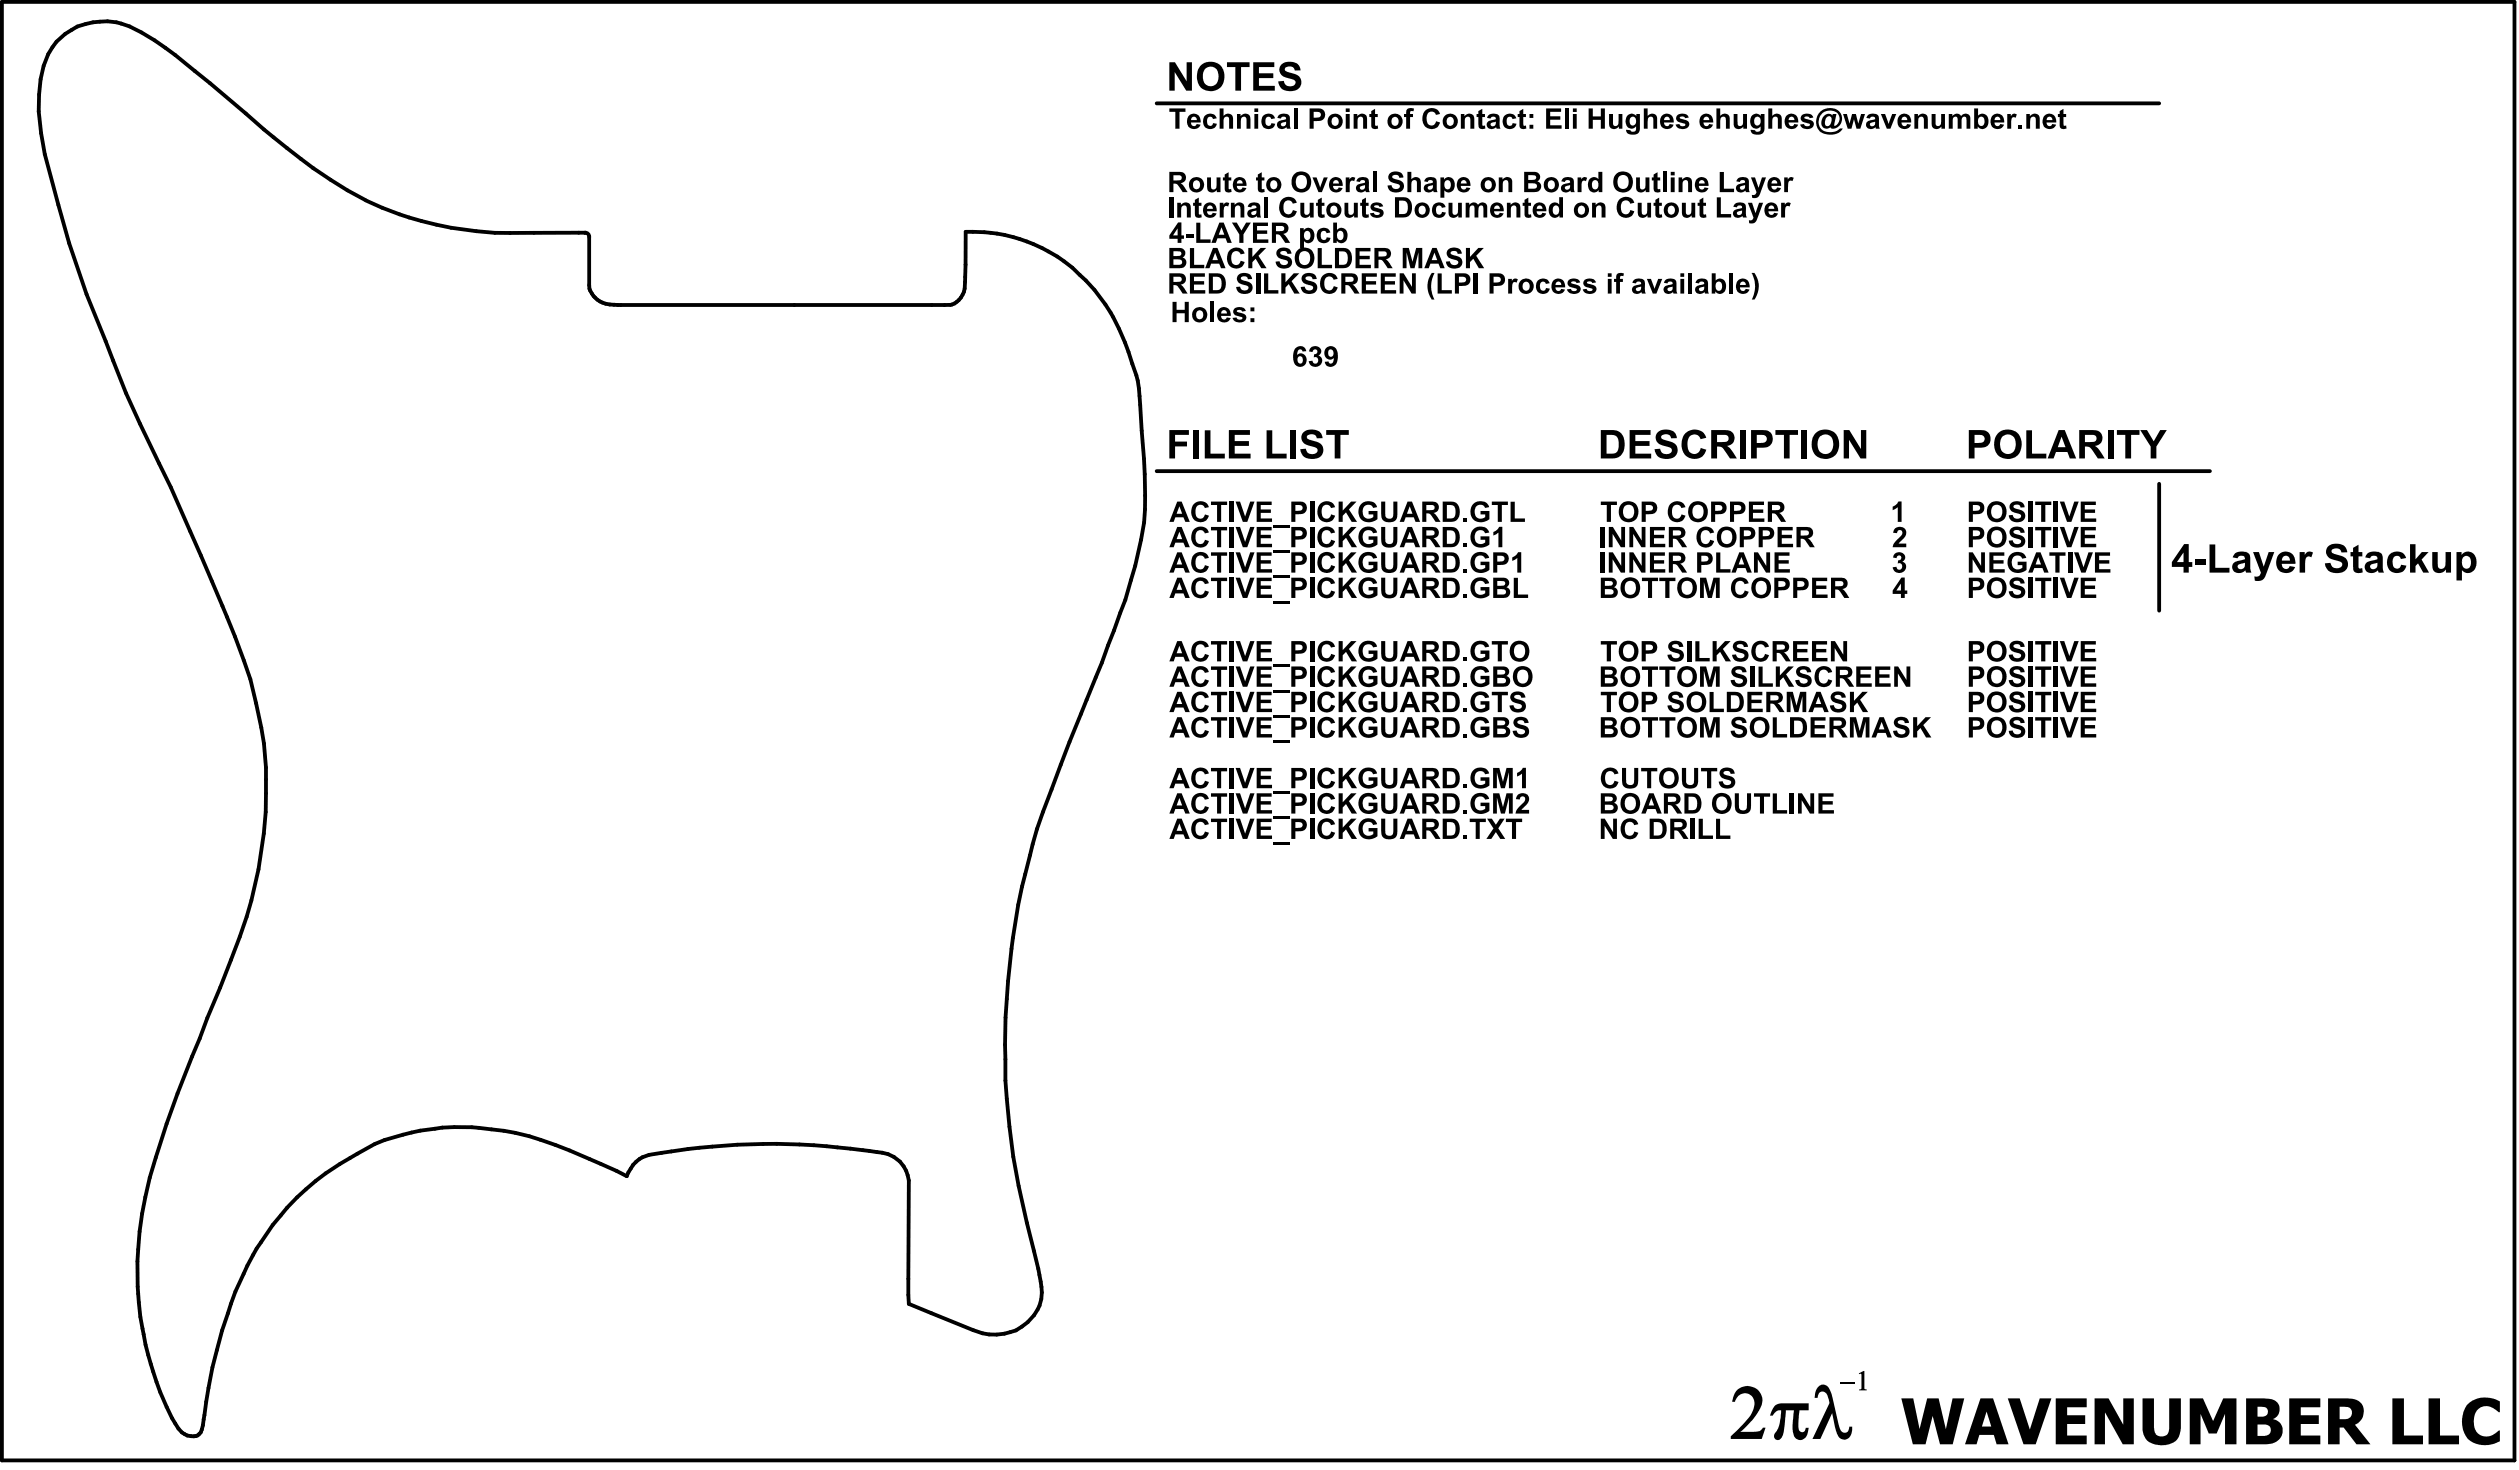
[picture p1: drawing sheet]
<svg xmlns="http://www.w3.org/2000/svg" width="839mm" height="489mm" viewBox="0 0 839 489" stroke-linecap="round" stroke-linejoin="round" font-family="sans-serif">
<path d="M.6 .6h836.8v485.5h-836.8zM385.2 34.4h333.9M104.3 55.9l11.4 7.5 6 3.2M104.4 56.1l-16.5-13a549.3 549.3 0 0 0-32.8-27.2 52.8 52.8 0 0 0-14.7-8.1 22 22 0 0 0-21.6 6.1 23.6 23.6 0 0 0-5.3 12.5l-.5 5-.1 5.7 .8 7.3 1.2 6.9 8.1 29.7 5.8 16.9 6.4 15.7a332.7 332.7 0 0 0 17.8 40.6l3.9 8a894 894 0 0 1 24.3 57.6l2.2 6.3a142.1 142.1 0 0 1 5.2 29.4 147.9 147.9 0 0 1-11.7 64l-7.8 19.3-2.6 6.9a380.6 380.6 0 0 0-16.6 46.3 113.1 113.1 0 0 0 3.5 71.4 53.9 53.9 0 0 0 6 12.1 5.4 5.4 0 0 0 6.4 2.3 4 4 0 0 0 1.8-3.4 175.2 175.2 0 0 1 10.8-44.5 91.9 91.9 0 0 1 15.1-25.3 82.6 82.6 0 0 1 25.5-20.6 49.5 49.5 0 0 1 18.1-7 68.7 68.7 0 0 1 26.6-1.1 84.4 84.4 0 0 1 26 7l15.7 6.9 3.3 1.7a10.7 10.7 0 0 1 7.5-7.1 224.5 224.5 0 0 1 79.5-.2 10.6 10.6 0 0 1 7 8.7l-.2 32.8 .2 8.3 21.4 8.8a17 17 0 0 0 18.2-2.7 13.1 13.1 0 0 0 4.3-13.5 171.2 171.2 0 0 0-4.6-19.6 239.1 239.1 0 0 1-7.2-47.3 281.6 281.6 0 0 1 2.1-43.9 243.3 243.3 0 0 1 10.4-45.5l8.9-23.3a820.5 820.5 0 0 0 18.6-47.3 166.2 166.2 0 0 0 6.2-25.8 169.3 169.3 0 0 0-.8-30.5l-.5-8.7a37.4 37.4 0 0 0-2.6-13.6 61.6 61.6 0 0 0-25-35.7 52.6 52.6 0 0 0-30.5-8.2l-.2 15a10.2 10.2 0 0 1-1.4 6.9 5.3 5.3 0 0 1-5.5 2.4h-108.7a9.3 9.3 0 0 1-8.1-2.9 5.3 5.3 0 0 1-1.5-3.7v-16.1l-.5-1.1-.8-.2h-17.1a116.3 116.3 0 0 1-55.9-10.8M385.2 156.8h350.8M719.1 161v42.3" fill="none" stroke="#000" stroke-width="1.3"/>
<g fill="#000">
<path d="M389.4 20.7h1.9l3.9 6.4v-6.4h1.8v9.5h-1.9l-3.9-6.2v6.2h-1.8zM401.3 38.5l.3-.3a2.25 2.25 0 0 1 3.6 1.2l-1.3 .2a1.05 1.05 0 0 0-1.4-.7 1.05 1.05 0 0 0-.5 1.5 1.06 1.06 0 0 0 .7 1.4 1.06 1.06 0 0 0 1.3-.8l1.3 .2-.1 .3a2.41 2.41 0 0 1-3.3 1.2 2.41 2.41 0 0 1-1.1-3.3zM406.2 36.1h1.3v2.5l.3-.3a1.71 1.71 0 0 1 2.1-.3 1.71 1.71 0 0 1 .7 2v2.8h-1.3v-3.3l-.6-.7a1.15 1.15 0 0 0-1.2 1.6v2.4h-1.3zM408.6 20.7h7.5v1.6h-2.8v7.9h-1.9v-7.9h-2.8zM417.4 20.7h7v1.6h-5.1v2.1h4.7v1.6h-4.7v2.6h5.3v1.6h-7.2zM420.6 38.6l1-.6a2.22 2.22 0 0 1 3 1.4l-1.3 .2a1.05 1.05 0 0 0-1.4-.6 1.05 1.05 0 0 0-.5 1.4 1.04 1.04 0 0 0 .7 1.4 1.04 1.04 0 0 0 1.3-.8l1.3 .2-.1 .3a2.43 2.43 0 0 1-3.4 1.2 2.43 2.43 0 0 1-.9-3.4zM426.6 21.6a4.3 4.3 0 0 1 6.1 .4l.4 1.4-1.9 .1a1.83 1.83 0 0 0-1.5-1.4 1.83 1.83 0 0 0-1.9 1l.1 .1a3.5 3.5 0 0 0 2.8 1.3 2.95 2.95 0 0 1 2.7 3.2 2.95 2.95 0 0 1-3.4 2.6 4.3 4.3 0 0 1-3.4-1l-.9-2.2 1.9-.2a2.08 2.08 0 0 0 1.6 1.8 2.08 2.08 0 0 0 2.2-1.1 1.56 1.56 0 0 0-1.8-1.4l-1.8-.5a2.6 2.6 0 0 1-1.2-4.1zM456.7 37l1.2-.8v1.7h.9v1.1h-.9v2a.57 .57 0 0 0 .1 .8 .57 .57 0 0 0 .8-.1v1.1l-1.4 .1-.6-.6-.1-3.3h-.7v-1.1h.7zM468.6 36.4l1-.4 1.3 .1-.2 .9h-.8l-.3 .4v.5h1v1.1h-1v3.8h-1.3v-3.8h-.7v-1.1h.7zM492.3 37l1.3-.8v1.7h.9v1.1h-.9v1.9a.6 .6 0 0 0 .1 .9 .6 .6 0 0 0 .8-.1l.1 1.1-1.1 .2-.9-.5-.3-3.5h-.6v-1.1h.6zM501 38.5l.9-.5 1.2-.1a1.94 1.94 0 0 1 1.9 1.5l-1.3 .2a1.05 1.05 0 0 0-1.4-.7 1.05 1.05 0 0 0-.5 1.5 1.05 1.05 0 0 0 .6 1.4 1.05 1.05 0 0 0 1.3-.8l1.4 .2-.2 .3a2.43 2.43 0 0 1-3.3 1.2 2.43 2.43 0 0 1-1-3.4zM506 37l1.3-.8v1.7h.9v1.1h-.9v2a.57 .57 0 0 0 0 .6 .57 .57 0 0 0 .6 .3l.3-.2 .1 1.1-1.5 .1-.7-.6-.1-3.3h-.6v-1.1h.6z"/>
<path d="M547.4 36.1h1.3v2.5l.4-.3a1.71 1.71 0 0 1 2-.3 1.71 1.71 0 0 1 .8 2v2.8h-1.3v-3.4l-.4-.5-.5-.1a1.2 1.2 0 0 0-1 1.6v2.4h-1.3zM571.6 36.1h1.3v2.5l.2-.2a1.73 1.73 0 0 1 2.1-.4 1.73 1.73 0 0 1 .9 2v2.8h-1.3l-.1-3.3-.5-.7a1.18 1.18 0 0 0-1.3 1.6v2.4h-1.3zM588.9 36.1h1.3v2.5l.2-.2a1.73 1.73 0 0 1 2.1-.4 1.73 1.73 0 0 1 .9 2v2.8h-1.3v-3.3l-.6-.7a1.15 1.15 0 0 0-1.3 1.6v2.4h-1.3zM649 37.9h1.2v.7l.2-.1a1.67 1.67 0 0 1 2.7 .1l.8-.6a1.58 1.58 0 0 1 1.7 .2 1.58 1.58 0 0 1 .6 1.5v3.1h-1.3v-2.8a.88 .88 0 0 0-.8-1.2 .88 .88 0 0 0-.8 1.3v2.7h-1.3l-.1-3.5-.3-.4-.4-.1a1.18 1.18 0 0 0-.9 1.7v2.3h-1.3zM685.9 37l1.3-.8v1.7h.9v1.1h-.9v2a.57 .57 0 0 0 0 .6 .57 .57 0 0 0 .6 .3l.3-.2 .1 1.1-1.5 .1-.7-.6-.1-3.3h-.6v-1.1h.6zM389.4 36.1h5.4v1.1h-2v5.6h-1.4v-5.6h-2zM407.9 58.1l1.3-.8v1.8h.9v1h-.9v2a.57 .57 0 0 0 0 .8 .57 .57 0 0 0 .8 0l.1 1-1.3 .1a1.36 1.36 0 0 1-.9-1.8v-2.1h-.6v-1h.6zM412 37.9h1.1v.8l.2-.2a1.75 1.75 0 0 1 2.1-.6 1.75 1.75 0 0 1 1 1.9v3h-1.3v-3.4l-.6-.6-.8 .2-.4 .6-.1 3.2h-1.2zM418.9 58.1l1.3-.8v1.8h.9v1h-.9v2a.57 .57 0 0 0 0 .8 .57 .57 0 0 0 .8 0l.2 1-1.3 .1a1.36 1.36 0 0 1-1-1.8v-2.1h-.6v-1h.6zM430.8 36.1h1.4v6.7h-1.4zM450.8 37.9h1.2l.1 .6a1.75 1.75 0 0 1 2.1-.6 1.75 1.75 0 0 1 1.1 1.9v3h-1.3v-3.2l-.2-.5-.5-.3-.7 .2-.5 .6v3.2h-1.3zM468.7 57.2h1.3v2.5l.3-.3a1.73 1.73 0 0 1 2.1-.2 1.73 1.73 0 0 1 .8 1.9v2.9h-1.3l-.1-3.6-.7-.5a1.14 1.14 0 0 0-1.1 1.6v2.5h-1.3z"/>
<path d="M474.6 36.9l.1-.1a2.96 2.96 0 0 1 4.9 1.1l-1.4 .3a1.64 1.64 0 0 0-2-1 1.64 1.64 0 0 0-1.1 2v.4a1.74 1.74 0 0 0 1.6 2.2 1.6 1.6 0 0 0 1.6-1.4l1.3 .4-.3 .6a3.1 3.1 0 0 1-3.9 1.3 3.1 3.1 0 0 1-1.7-3.7l.3-1.1zM486.5 37.9h1.2v.8l.1-.2a1.75 1.75 0 0 1 2.1-.6 1.75 1.75 0 0 1 1.1 1.9v3h-1.3l-.1-3.4-.6-.6-.8 .2-.3 .6-.1 3.2h-1.3zM514.9 36.1h5v1.1h-3.6v1.5h3.3v1.1h-3.3v1.9h3.8v1.1h-5.2zM521.2 36.1h1.3v6.7h-1.3zM529.1 36.1h1.4v2.7h2.6v-2.7h1.4v6.7h-1.4v-2.9h-2.6v2.9h-1.4zM535.9 37.9h1.3v2.5a1.27 1.27 0 0 0 .4 1.5h.8l.6-.6v-3.4h1.3v4.9h-1.2v-.7l-.8 .7a1.64 1.64 0 0 1-1.7-.1 1.64 1.64 0 0 1-.7-1.6zM550.7 58.1l1.3-.8v1.8h.9v1h-.9v2a.59 .59 0 0 0 .1 .8 .59 .59 0 0 0 .8 0l.1 1-1.2 .2-.9-.5-.2-3.5h-.6v-1h.6zM558.7 38.2l1.6-.4a1.89 1.89 0 0 1 2.1 1.3l-1.2 .2-.6-.5a.7 .7 0 0 0-.7-.1 .7 .7 0 0 0-.4 .7l1.4 .4a1.51 1.51 0 0 1 1.6 1 1.51 1.51 0 0 1-.6 1.8l-1.8 .4a2.03 2.03 0 0 1-2.1-1.5l1.3-.2a1.04 1.04 0 0 0 1 .7 1.04 1.04 0 0 0 1-.6l-1.7-.6a1.43 1.43 0 0 1-1.3-1 1.43 1.43 0 0 1 .4-1.6zM577.4 37.9h1.2v2.5a1.19 1.19 0 0 0 .7 1.6l.8-.2 .4-.6v-3.3h1.3v4.9h-1.2v-.7l-.5 .5a1.68 1.68 0 0 1-1.9 .2 1.68 1.68 0 0 1-.8-1.7zM583.1 59.1h1.4l1.2 3.4 1.1-3.4h1.3l-2.3 6.2-.7 .5-1.2 .1h-.4v-1a1.14 1.14 0 0 0 1.5-.9zM600.2 38.2l1.6-.4a1.89 1.89 0 0 1 2.1 1.3l-1.2 .2-.4-.4-.6-.1a.51 .51 0 0 0-.6 0 .51 .51 0 0 0-.1 .6l1.4 .4a1.51 1.51 0 0 1 1.6 .9 1.51 1.51 0 0 1-.5 1.8l-1.8 .5a2.03 2.03 0 0 1-2.2-1.5l1.3-.2a1.06 1.06 0 0 0 .9 .7 1.06 1.06 0 0 0 1.1-.6l-1.7-.6a1.43 1.43 0 0 1-1.3-1 1.43 1.43 0 0 1 .4-1.6zM613.8 37.9h1.3l.9 3.3 .8-3.3h1.3l.8 3.3 .9-3.3h1.3l-1.6 4.9h-1.2l-.9-3.1-.8 3.1h-1.2z"/>
<path d="M626.4 37.9h1.4l1.2 3.4 1.2-3.4h1.3l-1.9 4.9h-1.2zM637.5 37.9h1.2v.8l.2-.2a1.75 1.75 0 0 1 2-.6 1.75 1.75 0 0 1 1.1 1.9v3h-1.3v-3l-.1-.5-.5-.5-.8 .2-.4 .5-.1 3.3h-1.3zM643.3 37.9h1.3v2.5a1.27 1.27 0 0 0 .5 1.5h.7l.6-.6 .1-3.4h1.2v4.9h-1.2v-.7l-.8 .7a1.64 1.64 0 0 1-1.7-.1 1.64 1.64 0 0 1-.7-1.6zM668.5 37.9h1.2v.8l.1-.2a1.23 1.23 0 0 1 1.9-.4l-.6 1a.98 .98 0 0 0-1.1 .2 .98 .98 0 0 0-.2 1.1v2.4h-1.3zM672.2 41.5h1.3v1.3h-1.3zM674.8 37.9h1.2v.8l.1-.2a1.75 1.75 0 0 1 2.1-.6 1.75 1.75 0 0 1 1.1 1.9v3h-1.3l-.1-3.4-.5-.6-.8 .2-.4 .6-.1 3.2h-1.3zM389.4 65.6h1.4v6.8h-1.4zM395.1 77.8h2.5v1.2h-2.5zM392.1 67.5h1.2v.7l.1-.1a1.75 1.75 0 0 1 2.1-.6 1.75 1.75 0 0 1 1.1 1.9v3h-1.3l-.1-3.3-.6-.7-.8 .2-.4 .5v3.3h-1.3zM397.9 66.5l1.3-.7v1.7h.9v1h-.9v2a.57 .57 0 0 0 .1 .8 .57 .57 0 0 0 .8 0l.1 1.1-1.3 .1a1.36 1.36 0 0 1-1-1.8v-2.2h-.6v-1h.6zM402 59.1h1.3v2.4a1.24 1.24 0 0 0 .6 1.6l.8-.2 .4-.6 .1-3.2h1.3v4.9h-1.3v-.8l-.5 .5a1.68 1.68 0 0 1-1.9 .2 1.68 1.68 0 0 1-.8-1.7zM406.2 67.5h1.2v.7l.1-.2a1.25 1.25 0 0 1 1.9-.4l-.4 1.1a.99 .99 0 0 0-1.2 .1 .99 .99 0 0 0-.3 1.1v2.5h-1.3z"/>
<path d="M409.9 67.5h1.3v.6a1.74 1.74 0 0 1 2.1-.7 1.74 1.74 0 0 1 1.1 2v3h-1.3v-3.3l-.6-.7-.8 .2-.4 .5-.1 3.3h-1.3zM421 65.6h1.3v6.8h-1.3zM426.9 66.4a2.95 2.95 0 0 1 5 1.1l-1.4 .3a1.66 1.66 0 0 0-2.1-.9 1.66 1.66 0 0 0-1 2.1v.1a1.7 1.7 0 0 0 .7 1.9 1.7 1.7 0 0 0 1.9 0l.6-1.1 1.3 .4-.8 1.5-.8 .5a3.2 3.2 0 0 1-3.6-.8 3.2 3.2 0 0 1-.5-3.6zM433 67.5h1.4v2.5a1.17 1.17 0 0 0 .3 1.4l.8 .1 .6-.7 .1-3.3h1.3v4.9h-1.2v-.7l-.5 .5a1.68 1.68 0 0 1-1.9 .1 1.68 1.68 0 0 1-.9-1.7zM437.1 59.1h1.4l1.1 3.3 1.3-3.3h1.3l-2 4.9h-1.1zM438.9 66.5l1.3-.7v1.7h.9v1h-.9v2a.6 .6 0 0 0 .1 .8 .6 .6 0 0 0 .8 0l.1 1.1-1.2 .1-.9-.4-.2-3.6h-.6v-1h.6zM439 76.6l1-.6a2.22 2.22 0 0 1 3.1 1.4l-1.3 .1a1.05 1.05 0 0 0-1.5-.5 1.05 1.05 0 0 0-.4 1.4 1.04 1.04 0 0 0 .6 1.4 1.04 1.04 0 0 0 1.3-.8l1.3 .2-.1 .3a2.43 2.43 0 0 1-3.3 1.2 2.43 2.43 0 0 1-1-3.4zM448.2 59.1h1.2v.7l.1-.2a1.25 1.25 0 0 1 1.8-.4l-.4 1.1a.99 .99 0 0 0-1.1 .1 .99 .99 0 0 0-.3 1.1v2.5h-1.3zM447.8 67.5h1.2v2.5a1.19 1.19 0 0 0 .7 1.5l.8-.2 .3-.5 .1-3.3h1.3v4.9h-1.2v-.7l-.5 .5a1.68 1.68 0 0 1-1.9 .1 1.68 1.68 0 0 1-.8-1.7zM453.6 66.5l1.3-.7v1.7h.9v1h-.9v2a.6 .6 0 0 0 .1 .8 .6 .6 0 0 0 .8 0l.1 1.1-1.2 .1-.9-.5-.2-3.5h-.6v-1h.6zM456.9 67.8l1.7-.4a1.89 1.89 0 0 1 2 1.3l-1.2 .2-.3-.5-.5-.1a.56 .56 0 0 0-.7 0 .56 .56 0 0 0-.2 .7l1.4 .4a1.52 1.52 0 0 1 1.6 .9 1.52 1.52 0 0 1-.5 1.8l-1.8 .4a2.03 2.03 0 0 1-2.2-1.5l1.3-.2a1.06 1.06 0 0 0 1 .8 1.06 1.06 0 0 0 1-.6l-.9-.5a2.2 2.2 0 0 1-2.1-1.2v-.8zM457.2 57.2h1.2v6.8h-1.2z"/>
<path d="M462.7 57.9l1-.7 1.7-.1a2.02 2.02 0 0 1 2 2l-1.4 .1a1.24 1.24 0 0 0-1.1-1 1.24 1.24 0 0 0-1.3 .8l.4 .4 2.6 .8a2.13 2.13 0 0 1 .8 2.7 2.13 2.13 0 0 1-2.6 1.2h-.3a2.38 2.38 0 0 1-2.4-2.3l1.3-.2a1.41 1.41 0 0 0 1.3 1.3 1.41 1.41 0 0 0 1.5-1.1l-.5-.5-1.7-.4a1.93 1.93 0 0 1-1.3-3zM477.5 68l.7-.4 1.4-.2a1.94 1.94 0 0 1 1.8 1.5l-1.2 .3a1.06 1.06 0 0 0-1.4-.7 1.06 1.06 0 0 0-.6 1.5 1.06 1.06 0 0 0 .7 1.4 1.06 1.06 0 0 0 1.4-.9l1.2 .2-.1 .3a2.45 2.45 0 0 1-3.3 1.2 2.45 2.45 0 0 1-1-3.4zM482.4 67.5h1.3v2.5a1.27 1.27 0 0 0 .5 1.5h.7l.6-.6 .1-3.4h1.2v4.9h-1.1v-.7l-.8 .6a1.64 1.64 0 0 1-1.8-.1 1.64 1.64 0 0 1-.7-1.6zM488.1 67.5h1.2v.7l.2-.2a1.67 1.67 0 0 1 2.7 .2l.8-.7a1.59 1.59 0 0 1 1.7 .2 1.59 1.59 0 0 1 .6 1.6v3.1h-1.3v-2.8a.88 .88 0 0 0-.8-1.2 .88 .88 0 0 0-.8 1.2l-.1 2.8h-1.2v-2.9a.88 .88 0 0 0-1-1.1 .88 .88 0 0 0-.7 1.3v2.7h-1.3zM499.1 59.1h1.3v.7l.1-.2a1.73 1.73 0 0 1 2.1-.6 1.73 1.73 0 0 1 1 1.9v3.1h-1.2l-.1-3.4-.2-.5-.5-.2a1.29 1.29 0 0 0-1.1 1.9v2.2h-1.4zM501.8 67.5h1.3l.1 .6a1.75 1.75 0 0 1 2.1-.7 1.75 1.75 0 0 1 1 2v3h-1.3v-3.3l-.2-.4-.4-.3-.8 .2-.4 .5v3.3h-1.4zM507.7 66.5l1.3-.7v1.7h.9v1h-.9v2.1a.57 .57 0 0 0 .1 .8 .57 .57 0 0 0 .8-.1l-.1 1.1h-1.4l-.6-.5-.1-3.4h-.6v-1h.6zM525.4 59.1h1.2v.7l.1-.2a1.25 1.25 0 0 1 1.9-.4l-.6 1a1.04 1.04 0 0 0-1.1 .3 1.04 1.04 0 0 0-.2 1.2v2.3h-1.3zM530.2 67.5h1.2v.7l.1-.1a1.75 1.75 0 0 1 2.1-.7 1.75 1.75 0 0 1 1.1 2v3h-1.3l-.1-3.5-.6-.5-.8 .2-.3 .5-.1 3.3h-1.3zM539.2 66.4l.2-.1a2.96 2.96 0 0 1 4.9 1.2l-1.4 .3a1.64 1.64 0 0 0-2-1 1.64 1.64 0 0 0-1.1 2v.4a1.74 1.74 0 0 0 1.6 2.1 1.6 1.6 0 0 0 1.6-1.4l1.3 .4-.3 .6a3.1 3.1 0 0 1-3.8 1.3 3.1 3.1 0 0 1-1.8-3.7l.3-1zM544.9 59.1h1.2v2.4a1.19 1.19 0 0 0 .7 1.6l.7-.2 .5-.6v-3.2h1.3v4.9h-1.2v-.8l-1.3 .8a1.56 1.56 0 0 1-1.9-1.8zM545.4 67.5h1.3v2.5a1.02 1.02 0 0 0 .8 1.5l.6-.2 .4-.4 .1-3.4h1.3v4.9h-1.2v-.7l-.6 .5a1.68 1.68 0 0 1-1.9 .1 1.68 1.68 0 0 1-.8-1.7z"/>
<path d="M551.3 66.5l1.3-.7v1.7h.8v1h-.8v2a.58 .58 0 0 0 0 .7 .58 .58 0 0 0 .7 .1l.3 1.1-1.3 .1a1.36 1.36 0 0 1-1-1.8v-2.2h-.6v-1h.6zM553.8 57.2h1.3v6.8h-1.3zM560.1 67.5h1.3v2.5a1.27 1.27 0 0 0 .5 1.5h.7l.6-.6 .1-3.4h1.3v4.9h-1.2v-.7l-.8 .6a1.64 1.64 0 0 1-1.8-.1 1.64 1.64 0 0 1-.7-1.6zM559 59.1h1.2v.7l.1-.2a1.75 1.75 0 0 1 2.1-.6 1.75 1.75 0 0 1 1.1 1.9v3.1h-1.3v-3.5l-.6-.6-.8 .2-.4 .6-.1 3.3h-1.3zM566 66.5l1.3-.7v1.7h.9v1h-.9v2.1a.57 .57 0 0 0 .1 .8 .57 .57 0 0 0 .8-.1l-.1 1.1h-1.4l-.6-.5-.1-3.4h-.6v-1h.6zM571.7 65.7h1.4v5.6h3.4v1.1h-4.8zM572.7 57.2h1.4v5.6h3.4v1.2h-4.8zM582.1 67.5h1.4l1.1 3.5 1.2-3.5h1.4l-2.5 6.4-.8 .4h-1.4l-.1-1h.3a.98 .98 0 0 0 1.3-.9zM593.2 67.5h1.2v.7l.1-.2a1.23 1.23 0 0 1 1.9-.4l-.5 1.1a.97 .97 0 0 0-1.1 .1 .97 .97 0 0 0-.3 1.1v2.5h-1.3zM594.2 59.1h1.2v.7l.1-.2a1.23 1.23 0 0 1 1.9-.4l-.5 1a.98 .98 0 0 0-1.2 .2 .98 .98 0 0 0-.2 1.1v2.5h-1.3zM396.3 82.6h1.4v5.5h3.4v1.2h-4.8zM396.3 91h5v1.1h-3.7v1.5h3.4v1.1h-3.4v1.9h3.8v1.1h-5.1z"/>
<path d="M398.4 74.1h1.3v5.6h3.5v1.1h-4.8zM412.3 91.7l.9-.7 1.6-.1a2.1 2.1 0 0 1 2.2 2l-1.4 .1a1.24 1.24 0 0 0-1.1-1 1.24 1.24 0 0 0-1.3 .8l.4 .4 2.5 .8a2.13 2.13 0 0 1 .8 2.7 2.13 2.13 0 0 1-2.5 1.2h-.3a2.38 2.38 0 0 1-2.4-2.4l1.3-.1a1.41 1.41 0 0 0 1.3 1.3 1.41 1.41 0 0 0 1.5-1.1l-.5-.5-1.7-.5a1.93 1.93 0 0 1-1.3-2.9zM410.3 74.1h1.6l1.5 2.6 1.6-2.6h1.6l-2.5 3.9v2.8h-1.4v-2.8zM409.5 83.3l.1-.1a2.94 2.94 0 0 1 4.9 1.2l-1.4 .3a1.62 1.62 0 0 0-2-1 1.62 1.62 0 0 0-1 2v.9a1.59 1.59 0 0 0 1.6 1.6 1.61 1.61 0 0 0 1.5-1.4l1.3 .4-.9 1.6-.7 .4a3.2 3.2 0 0 1-3.5-.8 3.2 3.2 0 0 1-.6-3.6zM415.7 82.5h1.4v3l2.7-3h1.9l-2.6 2.6 2.7 4.2h-1.8l-1.8-3.2-1.1 1.2v2h-1.4zM417.3 74.1h5v1.1h-3.7v1.5h3.4v1.1h-3.4v1.9h3.8v1.1h-5.1zM418.3 91h1.4v6.7h-1.4zM421 91h1.4v5.6h3.3v1.1h-4.7zM425.4 83.2l1.1-.7 1.6-.1a2.02 2.02 0 0 1 2 2l-1.4 .1a1.24 1.24 0 0 0-1.1-1 1.24 1.24 0 0 0-1.2 .8l.4 .4 2.6 .9a2.13 2.13 0 0 1 .7 2.7 2.13 2.13 0 0 1-2.5 1.1h-.3a2.46 2.46 0 0 1-2.5-2.3l1.3-.1a1.41 1.41 0 0 0 1.3 1.3 1.41 1.41 0 0 0 1.5-1.2l-.5-.4-1.4-.5a1.95 1.95 0 0 1-1.6-3zM426.7 91h1.4v3l2.7-3h1.9l-2.6 2.6 2.7 4.1h-1.7l-1.9-3.1-1.1 1.1v2h-1.4zM433.9 91.6a2.89 2.89 0 0 1 4.5 .8l.1 .5-1.4 .1a1.26 1.26 0 0 0-1-1 1.26 1.26 0 0 0-1.3 .7l.3 .5 2.6 .8a2.1 2.1 0 0 1 .9 2.5 2.1 2.1 0 0 1-2.3 1.4h-.6a2.38 2.38 0 0 1-2.5-2.4l1.3-.1a1.41 1.41 0 0 0 1.3 1.3 1.41 1.41 0 0 0 1.5-1.1l-.4-.4-1.8-.6a1.93 1.93 0 0 1-1.2-3zM438.8 82.6h1.4v5.5h3.4v1.2h-4.8z"/>
<path d="M440.5 91.8l.2-.2a2.89 2.89 0 0 1 4.8 1.2l-1.4 .3a1.66 1.66 0 0 0-2.1-.9 1.66 1.66 0 0 0-1 2.1v.1a1.7 1.7 0 0 0 .7 1.9 1.7 1.7 0 0 0 1.9 0l.6-1.1 1.3 .5-.1 .3a3.1 3.1 0 0 1-4 1.6 3.1 3.1 0 0 1-1.7-4zM451.4 82.5h5v1.2h-3.6v1.4h3.4v1.2h-3.4v1.8h3.7v1.2h-5.1zM453.5 91h5v1.1h-3.6v1.5h3.4v1.1h-3.4v1.9h3.8v1.1h-5.2zM459.8 91h5v1.1h-3.6v1.5h3.4v1.1h-3.4v1.9h3.8v1.1h-5.2zM466.1 91h1.3l2.8 4.5v-4.5h1.3v6.7h-1.4l-2.7-4.4v4.4h-1.3zM467.2 82.5h2l1.2 4.6 1.2-4.6h2.1v6.8h-1.3v-5.3l-1.3 5.3h-1.4l-1.3-5.3v5.3h-1.2zM476.8 90.8h.9l-.9 2.5-.2 1.6 .4 3 .7 1.8-1-.1-1-2.1-.3-1.8 .2-2.3zM478.8 91h1.3v5.6h3.4v1.1h-4.7zM482.1 83.2l1.3-.7h1.9a2.04 2.04 0 0 1 1.5 1.9l-1.3 .1a1.26 1.26 0 0 0-1.1-1 1.26 1.26 0 0 0-1.3 .8l.4 .4 2.5 .9a2.08 2.08 0 0 1 .9 2.4 2.08 2.08 0 0 1-2.3 1.4h-.6a2.38 2.38 0 0 1-2.5-2.3l1.3-.1a1.41 1.41 0 0 0 1.4 1.3 1.41 1.41 0 0 0 1.4-1.2l-.4-.4-1.7-.5a1.93 1.93 0 0 1-1.4-3zM488.2 82.5h1.4v3l2.7-3h1.9l-2.6 2.6 2.7 4.2h-1.8l-1.9-3.2-1 1.2v2h-1.4zM490.8 91h1.3v6.7h-1.3zM502.3 92.8h1.2v.7l.1-.1a1.23 1.23 0 0 1 1.9-.4l-.5 1.1a.97 .97 0 0 0-1.1 0 .97 .97 0 0 0-.3 1.2v2.4h-1.3z"/>
<path d="M512 93.5l1.3-.7 1.6 .1 .6 .4 .6 1-1.3 .2a1.04 1.04 0 0 0-1.4-.7 1.04 1.04 0 0 0-.6 1.4 1.07 1.07 0 0 0 .7 1.5 1.07 1.07 0 0 0 1.4-.8l1.2 .2-.1 .4a2.43 2.43 0 0 1-3.3 1.1 2.43 2.43 0 0 1-1-3.3zM522.5 93.1l1.7-.4a1.98 1.98 0 0 1 2.1 1.3l-1.3 .2-.5-.5a.72 .72 0 0 0-.8-.1 .72 .72 0 0 0-.4 .7l1.4 .4a1.61 1.61 0 0 1 1.7 1.7 1.61 1.61 0 0 1-2 1.5h-.4a2.13 2.13 0 0 1-2.2-1.6l1.3-.1a1.01 1.01 0 0 0 1 .7 1.01 1.01 0 0 0 1-.7l-1-.4a1.95 1.95 0 0 1-2-1.2v-.9zM527.8 93.1l1.6-.4a1.89 1.89 0 0 1 2.1 1.3l-1.2 .2-.3-.4-.7-.2a.51 .51 0 0 0-.6 .1 .51 .51 0 0 0-.1 .6l1.4 .4a1.52 1.52 0 0 1 1.5 .9 1.52 1.52 0 0 1-.4 1.8l-1.8 .5a2.03 2.03 0 0 1-2.2-1.6l1.3-.1a1.06 1.06 0 0 0 .9 .7 1.06 1.06 0 0 0 1.1-.6l-1.7-.6a1.43 1.43 0 0 1-1.3-1 1.43 1.43 0 0 1 .4-1.6zM538.4 91.4l.8-.5 1.6 .1-.2 .9-.6-.1-.5 .4v.6h1v1h-1v3.9h-1.3v-3.9h-.7v-1h.7zM548.5 92.8h1.3l1.2 3.4 1.2-3.4h1.4l-2 4.9h-1.2zM562.2 91h1.3v6.7h-1.3zM575.9 91h1.3v6.7h-1.3zM583.4 90.8h.9l1.1 2.2 .3 1.8-.3 2.5-1.1 2.4h-.9l.9-2.4 .2-2.2-.3-2.1zM390.5 100.5h1.3v2.6h2.7v-2.6h1.4v6.7h-1.4v-2.9h-2.7v2.9h-1.3zM403.1 100.5h1.3v6.7h-1.3zM411.1 102.7l.6-.3 1.1-.2a1.97 1.97 0 0 1 2.1 1.3l-1.2 .2-.6-.5a.7 .7 0 0 0-.7-.1 .7 .7 0 0 0-.4 .7l1.3 .4a1.59 1.59 0 0 1 1.7 1.7 1.59 1.59 0 0 1-1.9 1.4h-.4a2.04 2.04 0 0 1-2.2-1.5l1.3-.1a1.01 1.01 0 0 0 .9 .7 1.01 1.01 0 0 0 1-.7l-1-.4a1.95 1.95 0 0 1-2-1.2v-.8zM436.3 116l.9-.7 1.3-.1a1.63 1.63 0 0 1 1.5 1.4 1.63 1.63 0 0 1-1 1.8h.1a2.04 2.04 0 0 1 .9 2.7 2.04 2.04 0 0 1-2.7 .9l-1-.6-.5-1.2 1.3-.1a1.04 1.04 0 0 0 1.2 .8 1.04 1.04 0 0 0 .9-1.1 1.04 1.04 0 0 0-1.2-.9l-.5 .1 .2-1.1a.84 .84 0 0 0 1.1-.6 .84 .84 0 0 0-.7-1 .84 .84 0 0 0-1 .9l-1.2-.2z"/>
<path d="M389.4 143.1h6.5v1.7h-4.6v2.2h4v1.6h-4v4h-1.9zM397.5 143.1h1.9v9.5h-1.9zM401.2 143.2h1.9v7.8h4.8v1.6h-6.7zM409.3 143.1h7v1.7h-5.1v2h4.7v1.6h-4.7v2.6h5.3v1.6h-7.2zM421.8 143.2h1.9v7.8h4.8v1.6h-6.7zM429.8 143.1h1.9v9.5h-1.9zM434.1 143.9a4.8 4.8 0 0 1 5.5-.1l.5 .8 .3 1.3h-1.9a1.8 1.8 0 0 0-1.5-1.3 1.8 1.8 0 0 0-1.8 .9 3 3 0 0 0 2.7 1.4 2.97 2.97 0 0 1 2.8 3.2 2.97 2.97 0 0 1-3.3 2.7l-1.3-.1a3.2 3.2 0 0 1-3.1-3.2l1.9-.1a2.11 2.11 0 0 0 1.7 1.7 2.11 2.11 0 0 0 2.2-1 1.78 1.78 0 0 0-2-1.5l-.8-.3a2.76 2.76 0 0 1-2.2-4.1zM441.7 143.1h7.5v1.7h-2.8v7.8h-1.9v-7.8h-2.8zM542.7 143.1h7v1.7h-5.1v2h4.7v1.6h-4.7v2.6h5.3v1.6h-7.2zM552.1 143.9a4.8 4.8 0 0 1 5.5-.1l.5 .8 .3 1.3h-1.9a1.8 1.8 0 0 0-1.5-1.3 1.8 1.8 0 0 0-1.8 .9 3.2 3.2 0 0 0 2.7 1.4 2.97 2.97 0 0 1 2.8 3.2 2.97 2.97 0 0 1-3.3 2.7l-1.3-.1a3.2 3.2 0 0 1-3.1-3.2l1.9-.1a2.11 2.11 0 0 0 1.7 1.7 2.11 2.11 0 0 0 2.2-1 1.78 1.78 0 0 0-2-1.5l-.8-.3a2.76 2.76 0 0 1-2.2-4.1zM561.3 144.2a4.2 4.2 0 0 1 6.9 1.5l-1.9 .5a2.2 2.2 0 0 0-2.5-1.5 2.2 2.2 0 0 0-1.8 2.2 3.5 3.5 0 0 0 1.3 4 2.13 2.13 0 0 0 3.1-1.8l1.8 .7a4.2 4.2 0 0 1-5 2.9 4.2 4.2 0 0 1-3.2-4.8 5.8 5.8 0 0 1 1.3-3.7zM579.4 143.1h1.9v9.5h-1.9z"/>
<path d="M591.3 143.1h7.5v1.7h-2.8v7.8h-1.9v-7.8h-2.8zM600 143.1h1.9v9.5h-1.9zM614 143.1h1.9l3.9 6.4v-6.4h1.7v9.5h-1.9l-3.8-6.2v6.2h-1.8zM674.8 143.2h1.9v7.8h4.8v1.6h-6.7zM701.9 143.1h2v9.5h-2zM705 143.1h7.5v1.7h-2.8v7.8h-1.9v-7.8h-2.8zM712.8 143.1h2.2l2.3 3.8 2.1-3.8h2.2l-3.5 5.5v4h-1.9v-4zM397.6 176.2l.2-.1a2.89 2.89 0 0 1 4.8 1.2l-1.4 .3a1.66 1.66 0 0 0-2.1-1 1.66 1.66 0 0 0-1 2.2v.1a1.7 1.7 0 0 0 .7 1.8 1.7 1.7 0 0 0 1.9 .1l.6-1.1 1.3 .4-.9 1.6-.7 .3a3.2 3.2 0 0 1-3.6-.8 3.2 3.2 0 0 1-.5-3.5zM397.6 167.8l.2-.2a2.89 2.89 0 0 1 4.8 1.2l-1.4 .3a1.66 1.66 0 0 0-2.1-.9 1.66 1.66 0 0 0-1 2.1v.1a1.7 1.7 0 0 0 .7 1.9 1.7 1.7 0 0 0 1.9 0l.6-1.1 1.3 .4-.9 1.6-.7 .4a3.2 3.2 0 0 1-3.6-.8 3.2 3.2 0 0 1-.5-3.6zM403.3 167h5.4v1.1h-2v5.6h-1.4v-5.6h-2zM409.5 167h1.4v6.7h-1.4zM411.5 167h1.5l1.7 4.9 1.7-4.9h1.4l-2.4 6.7h-1.5z"/>
<path d="M418.5 167h5v1.1h-3.6v1.5h3.3v1.1h-3.3v1.9h3.7v1.1h-5.1zM424 174.7h5.4v.9h-5.4zM436.3 167h1.4v6.7h-1.4zM439.6 176.2l.2-.1a2.96 2.96 0 0 1 4.8 1.2l-1.3 .3a1.64 1.64 0 0 0-2.1-1.1 1.64 1.64 0 0 0-1.1 2v.5a1.72 1.72 0 0 0 1.7 2.1h.1a1.73 1.73 0 0 0 1.4-1.4l1.3 .4-.1 .4a3.1 3.1 0 0 1-3.9 1.5 3.1 3.1 0 0 1-1.8-3.7l.2-1.1zM439.6 167.8l.2-.2a2.96 2.96 0 0 1 4.8 1.2l-1.3 .3a1.64 1.64 0 0 0-2.1-1 1.64 1.64 0 0 0-1.1 2v.5a1.72 1.72 0 0 0 1.7 2.1h.1a1.73 1.73 0 0 0 1.4-1.5l1.3 .4-.1 .4a3.1 3.1 0 0 1-3.9 1.6 3.1 3.1 0 0 1-1.8-3.8l.2-1zM445.8 167h1.4v3l2.8-3h1.8l-2.6 2.6 2.7 4.1h-1.7l-1.9-3.2-1.1 1.2v2h-1.4zM453.2 176.3l1-.7 1.9-.3a2.55 2.55 0 0 1 2.5 2l-1.3 .2a1.89 1.89 0 0 0-2.5-.8 1.89 1.89 0 0 0-1 2.4 2.05 2.05 0 0 0 1.3 1.9 2.05 2.05 0 0 0 2.2-.4v-.9h-1.5v-1.2h2.9v2.7l-.7 .5-.9 .4-1.5 .2-1.3-.3-.9-.6-.7-.9-.3-1.4 .2-1.8zM453.2 167.8l1-.7 1.9-.3a2.55 2.55 0 0 1 2.5 2l-1.3 .3a1.89 1.89 0 0 0-2.5-.9 1.89 1.89 0 0 0-1 2.5 2.05 2.05 0 0 0 1.3 1.9 2.05 2.05 0 0 0 2.2-.5v-.9h-1.5v-1.1h2.9v2.7l-.7 .5-.9 .4-1.5 .1-1.3-.3-.9-.5-.7-1-.3-1.3 .2-1.8zM460 175.4h1.3l.1 4.7a1.42 1.42 0 0 0 1.8 1 1.42 1.42 0 0 0 .8-1.9v-3.8h1.4l-.1 5.3a2.1 2.1 0 0 1-2.2 1.6l-.9-.1a2.34 2.34 0 0 1-2.2-3zM460 167h1.3l.1 4.7a1.42 1.42 0 0 0 1.8 .9 1.42 1.42 0 0 0 .8-1.9v-3.7h1.4l-.1 5.2a2.1 2.1 0 0 1-2.2 1.6h-.9a2.34 2.34 0 0 1-2.2-3zM487.3 172.4h1.3v1.3h-1.3zM490.4 176.4l1.1-.8 2-.3a2.46 2.46 0 0 1 2.4 2l-1.3 .2a1.89 1.89 0 0 0-2.4-.9 1.89 1.89 0 0 0-1.1 2.4 1.98 1.98 0 0 0 2.8 1.9l.7-.3v-.9h-1.5v-1.2h2.9v2.8l-2 .9-2.1-.1-1.4-.9-.7-1.6v-1.6z"/>
<path d="M490.4 168l1.1-.9 2-.2a2.46 2.46 0 0 1 2.4 1.9l-1.3 .3a1.89 1.89 0 0 0-2.4-.9 1.89 1.89 0 0 0-1.1 2.3 1.98 1.98 0 0 0 2.8 2l.7-.4v-.9h-1.5v-1.1h2.9v2.7l-2 1-2.1-.1-1.4-.9-.7-1.6v-1.7zM496.8 167h5.4v1.1h-2v5.6h-1.4v-5.6h-2zM503.1 167h1.4v5.6h3.3v1.1h-4.7zM533.1 167h5.4v1.1h-2v5.6h-1.4v-5.6h-2zM556.3 167.8l.1-.2a2.94 2.94 0 0 1 4.9 1.2l-1.4 .3a1.62 1.62 0 0 0-2-1 1.62 1.62 0 0 0-1.1 2v.4a1.64 1.64 0 0 0 .7 1.8 1.64 1.64 0 0 0 1.9 0l.6-1.1 1.3 .4-.1 .4a3.1 3.1 0 0 1-3.9 1.6 3.1 3.1 0 0 1-1.9-3.8l.5-1.4zM565.8 176.2l.2-.1a2.96 2.96 0 0 1 4.9 1.2l-1.4 .3a1.64 1.64 0 0 0-2-1.1 1.64 1.64 0 0 0-1.1 2v.4a1.74 1.74 0 0 0 1.6 2.2 1.6 1.6 0 0 0 1.6-1.4l1.3 .4-.3 .6a3.1 3.1 0 0 1-3.9 1.3 3.1 3.1 0 0 1-1.7-3.7l.2-1.1zM582.4 167h5.1v1.1h-3.7v1.5h3.4v1.1h-3.4v1.9h3.8v1.1h-5.2zM630.4 168.6l1.4-.9 .4-.8h1.1v6.8h-1.3v-4.9l-1.7 1zM669.6 176a2.96 2.96 0 0 1 4.5 .6l.2 .7-1.4 .1a1.31 1.31 0 0 0-1.1-1 1.31 1.31 0 0 0-1.3 .7l.4 .5 2.6 .8a2.15 2.15 0 0 1 .7 2.7 2.15 2.15 0 0 1-2.5 1.2h-.3a2.31 2.31 0 0 1-2.4-2.3l1.3-.2a1.41 1.41 0 0 0 1.3 1.3 1.41 1.41 0 0 0 1.5-1.1l-.4-.4-1.6-.5a1.97 1.97 0 0 1-1.5-3.1zM669.6 167.6a2.96 2.96 0 0 1 4.5 .5l.2 .8h-1.4a1.31 1.31 0 0 0-1.1-.9 1.31 1.31 0 0 0-1.3 .6l.4 .6 2.6 .8a2.15 2.15 0 0 1 .7 2.7 2.15 2.15 0 0 1-2.5 1.1h-.3a2.31 2.31 0 0 1-2.4-2.3l1.3-.1a1.41 1.41 0 0 0 1.3 1.3 1.41 1.41 0 0 0 1.5-1.1l-.4-.5-1.6-.4a1.97 1.97 0 0 1-1.5-3.1zM675.6 167h1.3v6.7h-1.3zM677.8 167h5.3v1.1h-1.9v5.6h-1.4v-5.6h-2z"/>
<path d="M684 167h1.3v6.7h-1.3zM686 167h1.5l1.6 4.9 1.7-4.9h1.5l-2.5 6.7h-1.4zM693 167h5v1.1h-3.7v1.5h3.4v1.1h-3.4v1.9h3.8v1.1h-5.1zM397.6 193.1v-.1a2.95 2.95 0 0 1 5 1.1l-1.4 .3a1.66 1.66 0 0 0-2.1-.9 1.66 1.66 0 0 0-1 2.2v.1a1.7 1.7 0 0 0 .7 1.8 1.7 1.7 0 0 0 1.9 0l.6-1 1.3 .4-.9 1.5-.7 .4a3.2 3.2 0 0 1-3.6-.8 3.2 3.2 0 0 1-.5-3.5zM397.6 184.6a2.95 2.95 0 0 1 5 1.1l-1.4 .3a1.66 1.66 0 0 0-2.1-.9 1.66 1.66 0 0 0-1 2.1v.1a1.7 1.7 0 0 0 .7 1.9 1.7 1.7 0 0 0 1.9 0l.6-1.1 1.3 .4-.9 1.6-.7 .4a3.2 3.2 0 0 1-3.6-.8 3.2 3.2 0 0 1-.5-3.6zM403.3 192.3h5.4v1.1h-2v5.6h-1.4v-5.6h-2zM403.3 175.4h5.4v1.1h-2v5.7h-1.4v-5.7h-2zM403.3 183.8h5.4v1.2h-2v5.6h-1.4v-5.6h-2zM409.5 192.3h1.4v6.7h-1.4zM409.5 175.4h1.4v6.8h-1.4zM409.5 183.8h1.4v6.8h-1.4zM411.5 192.3h1.5l1.7 5 1.7-5h1.4l-2.4 6.7h-1.5z"/>
<path d="M411.5 175.4h1.5l1.7 5 1.7-5h1.4l-2.4 6.8h-1.5zM411.5 183.8h1.5l1.7 5 1.7-5h1.4l-2.4 6.8h-1.5zM418.5 192.3h5v1.1h-3.6v1.5h3.3v1.1h-3.3v1.9h3.7v1.1h-5.1zM418.5 175.4h5v1.1h-3.6v1.5h3.3v1.2h-3.3v1.8h3.7v1.2h-5.1zM418.5 183.8h5v1.2h-3.6v1.5h3.3v1.1h-3.3v1.9h3.7v1.1h-5.1zM424 183.2h5.4v.8h-5.4zM424 191.6h5.4v.9h-5.4zM436.3 192.3h1.4v6.7h-1.4zM436.3 175.4h1.4v6.8h-1.4zM436.3 183.8h1.4v6.8h-1.4zM439.6 193.1l.2-.1a2.96 2.96 0 0 1 4.8 1.1l-1.3 .3a1.64 1.64 0 0 0-2.1-1 1.64 1.64 0 0 0-1.1 2v.5a1.72 1.72 0 0 0 1.7 2.1h.1a1.73 1.73 0 0 0 1.4-1.4l1.3 .4-.1 .4a3.1 3.1 0 0 1-3.9 1.5 3.1 3.1 0 0 1-1.8-3.7l.2-1.1zM439.6 184.6l.2-.1a2.96 2.96 0 0 1 4.8 1.2l-1.3 .3a1.64 1.64 0 0 0-2.1-1 1.64 1.64 0 0 0-1.1 2v.5a1.72 1.72 0 0 0 1.7 2h.1a1.73 1.73 0 0 0 1.4-1.4l1.3 .4-.1 .4a3.1 3.1 0 0 1-3.9 1.6 3.1 3.1 0 0 1-1.8-3.8l.2-1z"/>
<path d="M445.8 192.3h1.4v3l2.8-3h1.8l-2.6 2.6 2.7 4.1h-1.7l-1.9-3.1-1.1 1.1v2h-1.4zM445.8 175.4h1.4v3l2.8-3h1.8l-2.6 2.6 2.7 4.2h-1.7l-1.9-3.2-1.1 1.1v2.1h-1.4zM445.8 183.8h1.4v3l2.8-3h1.8l-2.6 2.7 2.7 4.1h-1.7l-1.9-3.2-1.1 1.2v2h-1.4zM453.2 193.2l1-.7 1.9-.3a2.55 2.55 0 0 1 2.5 1.9l-1.3 .3a1.89 1.89 0 0 0-2.5-.8 1.89 1.89 0 0 0-1 2.4 2.05 2.05 0 0 0 1.3 1.9 2.05 2.05 0 0 0 2.2-.5v-.8h-1.5v-1.2h2.9v2.7l-.7 .5-.9 .4-1.5 .2-1.3-.3-.9-.6-.7-.9-.3-1.4 .2-1.8zM453.2 184.7l1-.7 1.9-.3a2.55 2.55 0 0 1 2.5 2l-1.3 .3a1.89 1.89 0 0 0-2.5-.9 1.89 1.89 0 0 0-1 2.5 2.05 2.05 0 0 0 1.3 1.9 2.05 2.05 0 0 0 2.2-.5v-.9h-1.5v-1.1h2.9v2.7l-.7 .5-.9 .4-1.5 .1-1.3-.3-.9-.5-.7-1-.3-1.3 .2-1.8zM460 192.3h1.3l.1 4.7a1.42 1.42 0 0 0 1.8 .9 1.42 1.42 0 0 0 .8-1.9v-3.7h1.4l-.1 5.3a2.1 2.1 0 0 1-2.2 1.6l-.9-.1a2.34 2.34 0 0 1-2.2-3zM460 183.8h1.3l.1 4.8a1.42 1.42 0 0 0 1.8 .9 1.42 1.42 0 0 0 .8-1.9v-3.8h1.4l-.1 5.3a2.1 2.1 0 0 1-2.2 1.6h-.9a2.34 2.34 0 0 1-2.2-3.1zM487.3 197.7h1.3v1.3h-1.3zM487.3 180.8h1.3v1.4h-1.3zM487.3 189.3h1.3v1.3h-1.3zM490.4 193.3l1.1-.8 2-.3a2.46 2.46 0 0 1 2.4 1.9l-1.3 .3a1.89 1.89 0 0 0-2.4-.9 1.89 1.89 0 0 0-1.1 2.4 1.98 1.98 0 0 0 2.8 1.9l.7-.4v-.8h-1.5v-1.2h2.9v2.8l-2 .9-2.1-.1-1.4-.9-.7-1.6v-1.6zM490.4 184.9l1.1-.9 2-.2a2.46 2.46 0 0 1 2.4 1.9l-1.3 .3a1.89 1.89 0 0 0-2.4-.9 1.89 1.89 0 0 0-1.1 2.3 1.98 1.98 0 0 0 2.8 2l.7-.4v-.9h-1.5v-1.1h2.9v2.7l-2 .9h-2.1l-1.4-.9-.7-1.6v-1.7z"/>
<path d="M497.3 177.1l1.3-.8 .7-.9h1v6.8h-1.3v-4.9l-1.7 1zM504.1 192.3h1.4v5.6h3.4v1.1h-4.8zM503.6 185.5l1.2-.6 .8-1.1h1v6.8h-1.3v-4.9l-1.7 1zM533.1 175.4h1.4v6.8h-1.4zM533.1 183.8h1.4v6.8h-1.4zM535.8 175.4h1.3l2.8 4.5v-4.5h1.3v6.8h-1.4l-2.7-4.5v4.5h-1.3zM535.8 183.8h1.3l2.8 4.6v-4.6h1.3v6.8h-1.4l-2.7-4.4v4.4h-1.3zM542.6 175.4h1.3l2.8 4.5v-4.5h1.3v6.8h-1.4l-2.7-4.5v4.5h-1.3zM542.6 183.8h1.3l2.8 4.6v-4.6h1.3v6.8h-1.4l-2.7-4.4v4.4h-1.3zM546.8 192.3h5.4v1.1h-2v5.6h-1.4v-5.6h-2zM549.5 175.4h5v1.1h-3.7v1.5h3.4v1.2h-3.4v1.8h3.8v1.2h-5.1zM549.5 183.8h5v1.2h-3.7v1.5h3.4v1.1h-3.4v1.9h3.8v1.1h-5.1z"/>
<path d="M552.6 192.3h5.4v1.1h-2v5.6h-1.4v-5.6h-2zM566.2 192.3h2l1.2 4.6 1.2-4.6h2.1v6.7h-1.2v-5.3l-1.4 5.3h-1.3l-1.4-5.3v5.3h-1.2zM571.5 183.9h1.4v5.6h3.4v1.1h-4.8zM577.3 193.1l.1-.1a2.99 2.99 0 0 1 5 1.1l-1.4 .3a1.64 1.64 0 0 0-2-1 1.64 1.64 0 0 0-1.1 2v.4a1.64 1.64 0 0 0 .6 1.9 1.64 1.64 0 0 0 2-.1l.5-1 1.4 .4-.2 .4a3.1 3.1 0 0 1-3.8 1.5 3.1 3.1 0 0 1-1.9-3.7l.2-1.1zM584.1 183.8h1.3l2.8 4.6v-4.6h1.3v6.8h-1.4l-2.7-4.4v4.4h-1.3zM591 183.8h5v1.2h-3.7v1.5h3.4v1.1h-3.4v1.9h3.8v1.1h-5.1zM592 175.4h5v1.1h-3.6v1.5h3.4v1.2h-3.4v1.8h3.7v1.2h-5.1zM603.5 192.3h5v1.1h-3.7v1.5h3.5v1.1h-3.5v1.9h3.8v1.1h-5.1zM630.8 184.6l1-.7 1.1-.1a1.63 1.63 0 0 1 1.6 1.4 1.63 1.63 0 0 1-1 1.8 1.99 1.99 0 0 1 1.1 2.6 1.99 1.99 0 0 1-2.6 1l-1-.4-.6-1.1-.1-.3 1.3-.1a1.03 1.03 0 0 0 1.5 .8 1.03 1.03 0 0 0 .2-1.6 .99 .99 0 0 0-1.3-.3l.1-1.1a.84 .84 0 0 0 1.2-.6 .84 .84 0 0 0-.8-1 .84 .84 0 0 0-.9 .9l-1.2-.2zM631.1 175.9l.9-.5h1.2a2.18 2.18 0 0 1 1.6 1.8 2.18 2.18 0 0 1-1.1 2.3l-1.4 1.4h2.5v1.3h-4.5l.4-1.4 2.6-2.7a.95 .95 0 0 0-.2-1.6 .95 .95 0 0 0-1.3 1l-1.3-.2zM655.7 183.8h1.3l2.8 4.6v-4.6h1.2v6.8h-1.3l-2.8-4.4v4.4h-1.2zM662.5 183.8h5v1.2h-3.6v1.5h3.4v1.1h-3.4v1.9h3.7v1.1h-5.1z"/>
<path d="M669.6 192.9a2.96 2.96 0 0 1 4.5 .6l.2 .7-1.4 .1a1.31 1.31 0 0 0-1.1-1 1.31 1.31 0 0 0-1.3 .7l.4 .5 2.6 .8a2.15 2.15 0 0 1 .7 2.7 2.15 2.15 0 0 1-2.5 1.2h-.3a2.31 2.31 0 0 1-2.4-2.4l1.3-.1a1.41 1.41 0 0 0 1.3 1.3 1.41 1.41 0 0 0 1.5-1.1l-.4-.4-1.6-.5a1.97 1.97 0 0 1-1.5-3.1zM669.4 184.7l1.6-.9 2.1 .1 1.1 .6 .6 1.2-1.3 .3a1.91 1.91 0 0 0-2.5-.9 1.91 1.91 0 0 0-1 2.5 2.05 2.05 0 0 0 1.3 1.8 2.05 2.05 0 0 0 2.2-.4v-.9h-1.6v-1.1h3v2.7l-1 .6-1.3 .4h-1.2l-1.3-.4-.7-.6-.5-.8-.3-1.3 .1-1.6zM675.6 192.3h1.3v6.7h-1.3zM675.6 175.4h1.3v6.8h-1.3zM677.8 192.3h5.3v1.1h-1.9v5.6h-1.4v-5.6h-2zM677.8 175.4h5.3v1.1h-1.9v5.7h-1.4v-5.7h-2zM684 192.3h1.3v6.7h-1.3zM684 175.4h1.3v6.8h-1.3zM682.5 183.8h5.4v1.2h-2v5.6h-1.4v-5.6h-2zM686 192.3h1.5l1.6 5 1.7-5h1.5l-2.5 6.7h-1.4zM686 175.4h1.5l1.6 5 1.7-5h1.5l-2.5 6.8h-1.4zM688.7 183.8h1.4v6.8h-1.4z"/>
<path d="M693 192.3h5v1.1h-3.7v1.5h3.4v1.1h-3.4v1.9h3.8v1.1h-5.1zM693 175.4h5v1.1h-3.7v1.5h3.4v1.2h-3.4v1.8h3.8v1.2h-5.1zM690.7 183.8h1.5l1.7 5 1.6-5h1.5l-2.4 6.8h-1.5zM697.7 183.8h5v1.2h-3.6v1.5h3.4v1.1h-3.4v1.9h3.7v1.1h-5.1zM731.2 186.3h3.5v1.8h-3.5zM735.8 181.2h1.9v7.8h4.8v1.6h-6.7zM750.3 183.8h2l1.6 4.8 1.6-4.8h1.9l-3.3 8.7-1.2 .8h-2l-.1-1.4a1.57 1.57 0 0 0 2.2-1.3zM765.9 183.8h1.6v.9a1.75 1.75 0 0 1 2.8-.8l-.6 1.6a1.29 1.29 0 0 0-1.5 0 1.29 1.29 0 0 0-.5 1.5v3.6h-1.8zM775.2 182a4.3 4.3 0 0 1 6.1 .5l.4 1.3-1.9 .1a1.87 1.87 0 0 0-1.5-1.3 1.87 1.87 0 0 0-1.8 .7 1.5 1.5 0 0 0 1.7 1.3l.6 .2a3 3 0 0 1 3 4 3.3 3.3 0 0 1-3.2 2 4.7 4.7 0 0 1-3.3-1l-.7-1-.3-1.3 1.8-.2a2.11 2.11 0 0 0 1.7 1.8 2.11 2.11 0 0 0 2.3-1 1.78 1.78 0 0 0-2-1.6l-.7-.1a2.77 2.77 0 0 1-2.3-4.2zM783.6 182.4l1.9-1.1v2.5h1.2v1.4h-1.2v2.8a.83 .83 0 0 0 .1 1.1 .83 .83 0 0 0 1.1 0l.2 1.4-.5 .1a1.9 1.9 0 0 1-2.7-1.2l-.1-4.2h-.8v-1.4h.8zM795.8 184.5l.1-.1a3.3 3.3 0 0 1 5.4 1.3l-1.8 .4a1.43 1.43 0 0 0-1.7-1 1.43 1.43 0 0 0-1 1.7v.3a1.69 1.69 0 0 0 2.1 2.1l.4-.3 .3-.9 1.8 .3-.1 .3a3.3 3.3 0 0 1-4.1 2 3.3 3.3 0 0 1-2.2-4l.3-1.3zM802.6 181.1h1.8v5.1l2.1-2.4h2.3l-2.3 2.5 2.5 4.3h-2l-1.7-3.1-.9 .9v2.2h-1.8z"/>
<path d="M810 183.8h1.8l.2 5a1.42 1.42 0 0 0 1.8 .3 1.42 1.42 0 0 0 .6-1.8l.1-3.5h1.8v6.8h-1.7v-1a2.45 2.45 0 0 1-2.6 1.1 2.45 2.45 0 0 1-1.9-2zM397.6 214.2a2.95 2.95 0 0 1 5 1.1l-1.4 .2a1.66 1.66 0 0 0-2.1-.9 1.66 1.66 0 0 0-1 2.2v.1a1.7 1.7 0 0 0 .7 1.8 1.7 1.7 0 0 0 1.9 .1l.6-1.1 1.3 .4-.9 1.5-.7 .4a3.2 3.2 0 0 1-3.6-.8 3.2 3.2 0 0 1-.5-3.5zM424 200.1h5.4v.8h-5.4zM439.6 214.2l.2-.1a2.96 2.96 0 0 1 4.8 1.2l-1.3 .2a1.64 1.64 0 0 0-2.1-1 1.64 1.64 0 0 0-1.1 2v.5a1.72 1.72 0 0 0 1.7 2.1h.1a1.73 1.73 0 0 0 1.4-1.4l1.3 .4-.1 .4a3.1 3.1 0 0 1-3.9 1.5 3.1 3.1 0 0 1-1.8-3.7l.2-1.1zM453.2 214.3l1-.7 1.9-.3a2.55 2.55 0 0 1 2.5 2l-1.3 .2a1.89 1.89 0 0 0-2.5-.8 1.89 1.89 0 0 0-1 2.4 2.05 2.05 0 0 0 1.3 1.9 2.05 2.05 0 0 0 2.2-.5v-.8h-1.5v-1.2h2.9v2.7l-.7 .5-.9 .4-1.5 .2-1.3-.3-.9-.6-.7-.9-.3-1.4 .2-1.8zM460 213.4h1.3l.1 4.7a1.42 1.42 0 0 0 1.8 1 1.42 1.42 0 0 0 .8-1.9v-3.8h1.4l-.1 5.3a2.1 2.1 0 0 1-2.2 1.6l-.9-.1a2.34 2.34 0 0 1-2.2-3zM490.4 214.4l1.1-.8 2-.3a2.46 2.46 0 0 1 2.4 2l-1.3 .2a1.89 1.89 0 0 0-2.4-.9 1.89 1.89 0 0 0-1.1 2.4 1.98 1.98 0 0 0 2.8 1.9l.7-.4v-.8h-1.5v-1.2h2.9v2.8l-2 .9-2.1-.1-1.4-.9-.7-1.6v-1.6zM555.9 214.1l1.1-.7 1.4-.1a2.02 2.02 0 0 1 2.2 2l-1.4 .1a1.24 1.24 0 0 0-1.1-1 1.24 1.24 0 0 0-1.2 .8l.4 .4 2.6 .9a2.13 2.13 0 0 1 .7 2.6 2.13 2.13 0 0 1-2.5 1.2h-.2a2.39 2.39 0 0 1-2.6-2.3l1.3-.2a1.41 1.41 0 0 0 1.3 1.3 1.41 1.41 0 0 0 1.5-1.1l-.5-.5-1.4-.4a1.95 1.95 0 0 1-1.6-3zM577.4 214.1l.1-.1a2.85 2.85 0 0 1 2.7-.6l1.3 .4 .6 1.3-1.3 .3a1.29 1.29 0 0 0-1.1-1 1.29 1.29 0 0 0-1.3 .7l.4 .5 2.5 .8a2.09 2.09 0 0 1 .9 2.5 2.09 2.09 0 0 1-2.3 1.4l-1.3-.1-1.3-.9-.5-1.3 1.4-.2a1.41 1.41 0 0 0 1.3 1.3 1.41 1.41 0 0 0 1.5-1.1l-.4-.4-1.8-.5a1.93 1.93 0 0 1-1.4-3zM584.1 214.2h.1a2.95 2.95 0 0 1 4.9 1.1l-1.3 .2a1.62 1.62 0 0 0-2.1-1 1.62 1.62 0 0 0-1 2v.9a1.59 1.59 0 0 0 1.6 1.7 1.61 1.61 0 0 0 1.5-1.4l1.4 .4-.9 1.5-.8 .4a3.3 3.3 0 0 1-3.6-.9 3.3 3.3 0 0 1-.4-3.6zM669.6 214a2.96 2.96 0 0 1 4.5 .6l.2 .7-1.4 .1a1.31 1.31 0 0 0-1.1-1 1.31 1.31 0 0 0-1.3 .7l.4 .5 2.6 .8a2.15 2.15 0 0 1 .7 2.7 2.15 2.15 0 0 1-2.5 1.2h-.3a2.31 2.31 0 0 1-2.4-2.3l1.3-.2a1.41 1.41 0 0 0 1.3 1.3 1.41 1.41 0 0 0 1.5-1.1l-.4-.4-1.6-.5a1.97 1.97 0 0 1-1.5-3.1zM397.6 231.1v-.1a2.95 2.95 0 0 1 5 1.1l-1.4 .3a1.66 1.66 0 0 0-2.1-.9 1.66 1.66 0 0 0-1 2.2 1.7 1.7 0 0 0 .7 1.9 1.7 1.7 0 0 0 1.9 0l.6-1.1 1.3 .5-.9 1.5-.7 .4a3.2 3.2 0 0 1-3.6-.8 3.2 3.2 0 0 1-.5-3.5z"/>
<path d="M397.6 222.6l.2-.1a2.89 2.89 0 0 1 4.8 1.2l-1.4 .3a1.66 1.66 0 0 0-2.1-.9 1.66 1.66 0 0 0-1 2.1v.1a1.7 1.7 0 0 0 .7 1.9 1.7 1.7 0 0 0 1.9 0l.6-1.1 1.3 .4-.9 1.6-.7 .4a3.2 3.2 0 0 1-3.6-.8 3.2 3.2 0 0 1-.5-3.6zM403.3 230.3h5.4v1.1h-2v5.6h-1.4v-5.6h-2zM403.3 213.4h5.4v1.1h-2v5.7h-1.4v-5.7h-2zM403.3 221.8h5.4v1.2h-2v5.6h-1.4v-5.6h-2zM409.5 230.3h1.4v6.7h-1.4zM409.5 213.4h1.4v6.8h-1.4zM409.5 221.8h1.4v6.8h-1.4zM411.5 230.3h1.5l1.7 5 1.7-5h1.4l-2.4 6.7h-1.5zM411.5 213.4h1.5l1.7 5 1.7-5h1.4l-2.4 6.8h-1.5zM411.5 221.8h1.5l1.7 5 1.7-5h1.4l-2.4 6.8h-1.5zM418.5 230.3h5v1.1h-3.6v1.5h3.3v1.1h-3.3v1.9h3.7v1.1h-5.1zM418.5 213.4h5v1.1h-3.6v1.5h3.3v1.2h-3.3v1.8h3.7v1.2h-5.1z"/>
<path d="M418.5 221.8h5v1.2h-3.6v1.5h3.3v1.1h-3.3v1.9h3.7v1.1h-5.1zM424 238h5.4v.9h-5.4zM424 221.2h5.4v.8h-5.4zM424 229.6h5.4v.9h-5.4zM436.3 230.3h1.4v6.7h-1.4zM436.3 213.4h1.4v6.8h-1.4zM436.3 221.8h1.4v6.8h-1.4zM439.6 231.1l.2-.1a2.96 2.96 0 0 1 4.8 1.1l-1.3 .3a1.64 1.64 0 0 0-2.1-1 1.64 1.64 0 0 0-1.1 2v.5a1.72 1.72 0 0 0 1.7 2.1h.1a1.73 1.73 0 0 0 1.4-1.5l1.3 .5-.1 .3a3.1 3.1 0 0 1-3.9 1.6 3.1 3.1 0 0 1-1.8-3.7l.2-1.1zM439.6 222.6l.2-.1a2.96 2.96 0 0 1 4.8 1.2l-1.3 .3a1.64 1.64 0 0 0-2.1-1 1.64 1.64 0 0 0-1.1 2v.5a1.72 1.72 0 0 0 1.7 2h.1a1.73 1.73 0 0 0 1.4-1.4l1.3 .4-.1 .4a3.1 3.1 0 0 1-3.9 1.6 3.1 3.1 0 0 1-1.8-3.8l.2-1zM445.8 230.3h1.4v3l2.8-3h1.8l-2.6 2.6 2.7 4.1h-1.7l-1.9-3.1-1.1 1.1v2h-1.4zM445.8 213.4h1.4v3l2.8-3h1.8l-2.6 2.6 2.7 4.2h-1.7l-1.9-3.2-1.1 1.1v2.1h-1.4zM445.8 221.8h1.4v3l2.8-3h1.8l-2.6 2.7 2.7 4.1h-1.7l-1.9-3.2-1.1 1.2v2h-1.4z"/>
<path d="M453.2 231.2l1-.7 1.9-.3a2.55 2.55 0 0 1 2.5 1.9l-1.3 .3a1.89 1.89 0 0 0-2.5-.9 1.89 1.89 0 0 0-1 2.5 2.05 2.05 0 0 0 1.3 1.9 2.05 2.05 0 0 0 2.2-.5v-.9h-1.5v-1.1h2.9v2.7l-.7 .5-.9 .4-1.5 .2-1.3-.3-.9-.6-.7-1-.3-1.3 .2-1.8zM453.2 222.7l1-.7 1.9-.3a2.55 2.55 0 0 1 2.5 2l-1.3 .3a1.89 1.89 0 0 0-2.5-.9 1.89 1.89 0 0 0-1 2.5 2.05 2.05 0 0 0 1.3 1.9 2.05 2.05 0 0 0 2.2-.5v-.9h-1.5v-1.1h2.9v2.7l-.7 .5-.9 .4-1.5 .1-1.3-.3-.9-.5-.7-1-.3-1.3 .2-1.8zM460 230.3h1.3l.1 4.7a1.42 1.42 0 0 0 1.8 .9 1.42 1.42 0 0 0 .8-1.9v-3.7h1.4l-.1 5.3a2.1 2.1 0 0 1-2.2 1.6l-.9-.1a2.34 2.34 0 0 1-2.2-3zM460 238.7h1.3l.1 4.8a1.42 1.42 0 0 0 1.8 .9 1.42 1.42 0 0 0 .8-1.9v-3.8h1.4l-.1 5.3a2.1 2.1 0 0 1-2.2 1.6h-.9a2.34 2.34 0 0 1-2.2-3.1zM460 221.8h1.3l.1 4.8a1.42 1.42 0 0 0 1.8 .9 1.42 1.42 0 0 0 .8-1.9v-3.8h1.4l-.1 5.3a2.1 2.1 0 0 1-2.2 1.6h-.9a2.34 2.34 0 0 1-2.2-3.1zM487.3 235.7h1.3v1.3h-1.3zM487.3 218.8h1.3v1.4h-1.3zM487.3 227.3h1.3v1.3h-1.3zM490.4 231.3l1.1-.8 2-.3a2.46 2.46 0 0 1 2.4 1.9l-1.3 .3a1.89 1.89 0 0 0-2.4-.9 1.89 1.89 0 0 0-1.1 2.4 1.98 1.98 0 0 0 2.8 1.9l.7-.4v-.9h-1.5v-1.1h2.9v2.8l-2 .9-2.1-.1-1.4-.9-.7-1.6v-1.6zM490.4 222.9l1.1-.9 2-.2a2.46 2.46 0 0 1 2.4 1.9l-1.3 .3a1.89 1.89 0 0 0-2.4-.9 1.89 1.89 0 0 0-1.1 2.3 1.98 1.98 0 0 0 2.8 2l.7-.4v-.9h-1.5v-1.1h2.9v2.7l-2 .9h-2.1l-1.4-.9-.7-1.6v-1.7zM496.8 230.3h5.4v1.1h-2v5.6h-1.4v-5.6h-2zM496.8 213.4h5.4v1.1h-2v5.7h-1.4v-5.7h-2z"/>
<path d="M503.3 231l.1-.1a2.85 2.85 0 0 1 2.7-.7l1.2 .5 .7 1.3-1.3 .3a1.29 1.29 0 0 0-1.2-1 1.29 1.29 0 0 0-1.2 .7l.3 .5 2.6 .8a2.09 2.09 0 0 1 .9 2.5 2.09 2.09 0 0 1-2.3 1.4l-1.4-.2-1.2-.8-.5-1.4 1.3-.1a1.41 1.41 0 0 0 1.3 1.3 1.41 1.41 0 0 0 1.5-1.1l-.3-.4-1.9-.5a1.93 1.93 0 0 1-1.3-3zM533.1 230.3h5.4v1.1h-2v5.6h-1.4v-5.6h-2zM533.1 213.4h5.4v1.1h-2v5.7h-1.4v-5.7h-2zM546.8 221.8h5.4v1.2h-2v5.6h-1.4v-5.6h-2zM552.6 221.8h5.4v1.2h-2v5.6h-1.4v-5.6h-2zM555.9 231l1.1-.7 1.4-.1a2.02 2.02 0 0 1 2.2 2l-1.4 .1a1.24 1.24 0 0 0-1.1-1 1.24 1.24 0 0 0-1.2 .8l.4 .4 2.6 .9a2.13 2.13 0 0 1 .7 2.6 2.13 2.13 0 0 1-2.5 1.2h-.2a2.39 2.39 0 0 1-2.6-2.4l1.3-.1a1.41 1.41 0 0 0 1.3 1.3 1.41 1.41 0 0 0 1.5-1.1l-.5-.5-1.4-.4a1.95 1.95 0 0 1-1.6-3zM561.9 213.4h1.4v6.8h-1.4zM564.6 213.4h1.4v5.6h3.4v1.2h-4.8zM566.2 221.8h2l1.2 4.6 1.2-4.6h2.1v6.8h-1.2v-5.3l-1.4 5.3h-1.3l-1.4-5.3v5.3h-1.2zM569.3 230.3h1.4v5.6h3.4v1.1h-4.8zM570.4 213.4h1.3v3l2.8-3h1.9l-2.6 2.6 2.7 4.2h-1.8l-1.9-3.2-1.1 1.1v2.1h-1.3zM576.9 222.6l1.1-.8h1.6a2.02 2.02 0 0 1 2 1.9l-1.3 .1a1.24 1.24 0 0 0-1.1-.9 1.24 1.24 0 0 0-1.3 .8l.4 .3 2.6 .9a2.13 2.13 0 0 1 .7 2.7 2.13 2.13 0 0 1-2.5 1.1h-.3a2.46 2.46 0 0 1-2.4-2.3l1.3-.1a1.41 1.41 0 0 0 1.3 1.3 1.41 1.41 0 0 0 1.5-1.2l-.5-.4-1.5-.4a1.95 1.95 0 0 1-1.6-3z"/>
<path d="M581.9 230.3h5v1.1h-3.6v1.5h3.4v1.1h-3.4v1.9h3.7v1.1h-5.1zM582.9 221.8h1.4v6.8h-1.4zM585.7 221.9h1.3v5.6h3.4v1.1h-4.7zM591.4 221.8h1.4v3l2.7-3h1.9l-2.6 2.7 2.7 4.1h-1.7l-1.9-3.2-1.1 1.2v2h-1.4zM595 230.3h2.1l1.2 4.6 1.2-4.6h2v6.7h-1.2v-5.3l-1.4 5.3h-1.3l-1.3-5.3v5.3h-1.3zM597.1 213.4h5.1v1.1h-3.7v1.5h3.4v1.2h-3.4v1.8h3.8v1.2h-5.2zM598.5 222.6v-.1a2.85 2.85 0 0 1 2.8-.7l1.2 .5 .7 1.3-1.4 .2a1.29 1.29 0 0 0-1.1-.9 1.29 1.29 0 0 0-1.3 .7l.4 .4 2.6 .9a2.09 2.09 0 0 1 .9 2.5 2.09 2.09 0 0 1-2.3 1.3l-1.4-.1-1.3-.9-.4-1.3 1.3-.1a1.41 1.41 0 0 0 1.3 1.3 1.41 1.41 0 0 0 1.5-1.1l-.4-.5-1.8-.5a1.95 1.95 0 0 1-1.3-2.9zM603.4 213.4h5.1v1.1h-3.7v1.5h3.4v1.2h-3.4v1.8h3.8v1.2h-5.2zM605.2 222.6h.1a2.94 2.94 0 0 1 4.9 1.1l-1.4 .3a1.62 1.62 0 0 0-2-1 1.62 1.62 0 0 0-1.1 2l.1 .9a1.59 1.59 0 0 0 1.6 1.6 1.61 1.61 0 0 0 1.5-1.4l1.3 .4-.9 1.6-.7 .4a3.2 3.2 0 0 1-3.6-.8 3.2 3.2 0 0 1-.5-3.6zM610 231l1.1-.7 1.6-.1a2.1 2.1 0 0 1 2 2l-1.4 .1a1.24 1.24 0 0 0-1.1-1 1.24 1.24 0 0 0-1.2 .8l.3 .4 2.6 .8a2.13 2.13 0 0 1 .8 2.7 2.13 2.13 0 0 1-2.6 1.2h-.2a2.38 2.38 0 0 1-2.5-2.4l1.3-.1a1.41 1.41 0 0 0 1.3 1.3 1.41 1.41 0 0 0 1.5-1.1l-.5-.5-1.7-.4a1.93 1.93 0 0 1-1.3-3zM609.7 213.4h1.4l2.8 4.5v-4.5h1.2v6.8h-1.3l-2.8-4.5v4.5h-1.3zM616.1 230.3h1.3v3l2.8-3h1.8l-2.5 2.6 2.7 4.1h-1.8l-1.9-3.1-1.1 1.1v2h-1.3z"/>
<path d="M618.2 221.8h5v1.2h-3.6v1.5h3.4v1.1h-3.4v1.9h3.7v1.1h-5.1zM624.5 221.8h5v1.2h-3.6v1.5h3.4v1.1h-3.4v1.9h3.7v1.1h-5.1zM630.8 221.8h1.3l2.8 4.6v-4.6h1.3v6.8h-1.4l-2.7-4.4v4.4h-1.3zM669.6 230.9a2.96 2.96 0 0 1 4.5 .6l.2 .7-1.4 .1a1.31 1.31 0 0 0-1.1-1 1.31 1.31 0 0 0-1.3 .7l.4 .5 2.6 .8a2.15 2.15 0 0 1 .7 2.7 2.15 2.15 0 0 1-2.5 1.2h-.3a2.31 2.31 0 0 1-2.4-2.4l1.3-.1a1.41 1.41 0 0 0 1.3 1.3 1.41 1.41 0 0 0 1.5-1.1l-.4-.4-1.6-.5a1.97 1.97 0 0 1-1.5-3.1zM669.6 222.5a2.96 2.96 0 0 1 4.5 .5l.2 .7-1.4 .1a1.31 1.31 0 0 0-1.1-.9 1.31 1.31 0 0 0-1.3 .6l.4 .5 2.6 .9a2.15 2.15 0 0 1 .7 2.6 2.15 2.15 0 0 1-2.5 1.2h-.3a2.31 2.31 0 0 1-2.4-2.3l1.3-.1a1.41 1.41 0 0 0 1.3 1.3 1.41 1.41 0 0 0 1.5-1.1l-.4-.5-1.6-.4a1.97 1.97 0 0 1-1.5-3.1zM675.6 230.3h1.3v6.7h-1.3zM675.6 213.4h1.3v6.8h-1.3zM675.6 221.8h1.3v6.8h-1.3zM677.8 230.3h5.3v1.1h-1.9v5.6h-1.4v-5.6h-2zM677.8 213.4h5.3v1.1h-1.9v5.7h-1.4v-5.7h-2zM677.8 221.8h5.3v1.2h-1.9v5.6h-1.4v-5.6h-2zM684 230.3h1.3v6.7h-1.3z"/>
<path d="M684 213.4h1.3v6.8h-1.3zM684 221.8h1.3v6.8h-1.3zM686 230.3h1.5l1.6 5 1.7-5h1.5l-2.5 6.7h-1.4zM686 213.4h1.5l1.6 5 1.7-5h1.5l-2.5 6.8h-1.4zM686 221.8h1.5l1.6 5 1.7-5h1.5l-2.5 6.8h-1.4zM693 230.3h5v1.1h-3.7v1.5h3.4v1.1h-3.4v1.9h3.8v1.1h-5.1zM693 213.4h5v1.1h-3.7v1.5h3.4v1.2h-3.4v1.8h3.8v1.2h-5.1zM693 221.8h5v1.2h-3.7v1.5h3.4v1.1h-3.4v1.9h3.8v1.1h-5.1zM397.6 239.5a2.95 2.95 0 0 1 5 1.1l-1.4 .3a1.66 1.66 0 0 0-2.1-.9 1.66 1.66 0 0 0-1 2.1v.1a1.7 1.7 0 0 0 .7 1.8 1.7 1.7 0 0 0 1.9 .1l.6-1.1 1.3 .4-.9 1.6-.7 .4a3.2 3.2 0 0 1-3.6-.8 3.2 3.2 0 0 1-.5-3.6zM397.6 256.4l.2-.1a2.89 2.89 0 0 1 4.8 1.2l-1.4 .3a1.66 1.66 0 0 0-2.1-1 1.66 1.66 0 0 0-1 2.2v.1a1.7 1.7 0 0 0 .7 1.8 1.7 1.7 0 0 0 1.9 .1l.6-1.1 1.3 .4-.9 1.6-.7 .3a3.2 3.2 0 0 1-3.6-.7 3.2 3.2 0 0 1-.5-3.6zM403.3 238.7h5.4v1.2h-2v5.6h-1.4v-5.6h-2zM409.5 238.7h1.4v6.8h-1.4z"/>
<path d="M411.5 238.7h1.5l1.7 5 1.7-5h1.4l-2.4 6.8h-1.5zM418.5 238.7h5v1.2h-3.6v1.4h3.3v1.2h-3.3v1.8h3.7v1.2h-5.1zM424 246.5h5.4v.8h-5.4zM436.3 238.7h1.4v6.8h-1.4zM439.6 239.5l.2-.1a2.96 2.96 0 0 1 4.8 1.2l-1.3 .3a1.64 1.64 0 0 0-2.1-1.1 1.64 1.64 0 0 0-1.1 2v.6a1.72 1.72 0 0 0 1.7 2h.1a1.73 1.73 0 0 0 1.4-1.4l1.3 .4-.1 .4a3.1 3.1 0 0 1-3.9 1.5 3.1 3.1 0 0 1-1.8-3.7l.2-1.1zM439.6 256.4l.2-.1a2.96 2.96 0 0 1 4.8 1.2l-1.3 .3a1.64 1.64 0 0 0-2.1-1.1 1.64 1.64 0 0 0-1.1 2v.5a1.72 1.72 0 0 0 1.7 2.1h.1a1.73 1.73 0 0 0 1.4-1.4l1.3 .4-.1 .4a3.1 3.1 0 0 1-3.9 1.5 3.1 3.1 0 0 1-1.8-3.7l.2-1.1zM445.8 238.7h1.4v3l2.8-3h1.8l-2.6 2.6 2.7 4.2h-1.7l-1.9-3.2-1.1 1.2v2h-1.4zM453.2 239.6l1-.7 1.9-.3a2.55 2.55 0 0 1 2.5 2l-1.3 .2a1.89 1.89 0 0 0-2.5-.8 1.89 1.89 0 0 0-1 2.4 2.05 2.05 0 0 0 1.3 1.9 2.05 2.05 0 0 0 2.2-.4v-.9h-1.5v-1.2h2.9v2.8l-.7 .5-.9 .3-1.5 .2-1.3-.3-.9-.5-.7-1-.3-1.4 .2-1.7zM453.2 256.5l1-.7 1.9-.3a2.55 2.55 0 0 1 2.5 2l-1.3 .2a1.89 1.89 0 0 0-2.5-.8 1.89 1.89 0 0 0-1 2.4 2.05 2.05 0 0 0 1.3 1.9 2.05 2.05 0 0 0 2.2-.4v-.9h-1.5v-1.2h2.9v2.7l-.7 .5-.9 .4-1.5 .2-1.3-.3-.9-.6-.7-.9-.3-1.4 .2-1.7zM460 255.6h1.3l.1 4.7a1.42 1.42 0 0 0 1.8 1 1.42 1.42 0 0 0 .8-1.9v-3.8h1.4l-.1 5.3a2.1 2.1 0 0 1-2.2 1.6h-.9a2.34 2.34 0 0 1-2.2-3.1zM487.3 244.2h1.3v1.3h-1.3zM490.4 239.7l1.1-.8 2-.3a2.46 2.46 0 0 1 2.4 2l-1.3 .2a1.89 1.89 0 0 0-2.4-.8 1.89 1.89 0 0 0-1.1 2.3 1.98 1.98 0 0 0 2.8 2l.7-.4v-.9h-1.5v-1.2h2.9v2.8l-2 .9-2.1-.1-1.4-.8-.7-1.7v-1.6z"/>
<path d="M490.4 256.6l1.1-.8 2-.3a2.46 2.46 0 0 1 2.4 2l-1.3 .2a1.89 1.89 0 0 0-2.4-.9 1.89 1.89 0 0 0-1.1 2.4 1.98 1.98 0 0 0 2.8 1.9l.7-.3v-.9h-1.5v-1.2h2.9v2.8l-2 .9-2.1-.1-1.4-.9-.7-1.6v-1.6zM504.3 239.4h.1a2.85 2.85 0 0 1 2.8-.7l1.2 .4 .7 1.4-1.4 .2a1.29 1.29 0 0 0-1.1-1 1.29 1.29 0 0 0-1.3 .8l.4 .4 2.6 .9a2.09 2.09 0 0 1 .8 2.5 2.09 2.09 0 0 1-2.2 1.3l-1.4-.1-1.3-.9-.5-1.3 1.4-.1a1.41 1.41 0 0 0 1.3 1.3 1.41 1.41 0 0 0 1.5-1.1l-.4-.5-1.8-.5a1.93 1.93 0 0 1-1.4-3zM534 256.4h.1a2.95 2.95 0 0 1 4.9 1.1l-1.4 .3a1.62 1.62 0 0 0-2-1.1 1.62 1.62 0 0 0-1 2v1a1.59 1.59 0 0 0 1.6 1.6 1.59 1.59 0 0 0 1.5-1.4l1.3 .4-.4 1-.9 .8-1.6 .4a3.5 3.5 0 0 1-2.5-5.5zM540.2 255.6h1.3l.1 4.7a1.42 1.42 0 0 0 1.8 1 1.42 1.42 0 0 0 .8-1.9v-3.8h1.4l-.1 5.3a2.24 2.24 0 0 1-2.6 1.6h-.2a2.43 2.43 0 0 1-2.5-3.1zM546.8 238.7h5.4v1.2h-2v5.6h-1.4v-5.6h-2zM552.6 238.7h5.4v1.2h-2v5.6h-1.4v-5.6h-2zM560.1 255.6h1.4v3.8a1.43 1.43 0 0 0 1.4 1.9 1.43 1.43 0 0 0 1.3-1.9v-3.8h1.3l-.1 5.3a2.1 2.1 0 0 1-2.2 1.6h-.8a2.4 2.4 0 0 1-2.3-3.1zM566.2 238.7h2l1.2 4.6 1.2-4.6h2.1v6.8h-1.2v-5.3l-1.4 5.3h-1.3l-1.4-5.3v5.3h-1.2zM576.9 239.4l1.1-.7 1.6-.1a2.02 2.02 0 0 1 2 2l-1.3 .1a1.24 1.24 0 0 0-1.1-1 1.24 1.24 0 0 0-1.3 .8l.4 .4 2.6 .9a2.13 2.13 0 0 1 .7 2.7 2.13 2.13 0 0 1-2.5 1.1h-.3a2.46 2.46 0 0 1-2.4-2.3l1.3-.1a1.41 1.41 0 0 0 1.3 1.3 1.41 1.41 0 0 0 1.5-1.2l-.5-.4-1.5-.5a1.95 1.95 0 0 1-1.6-3zM590.4 238.8h1.3v5.5h3.5v1.2h-4.8zM603 238.7h5v1.2h-3.7v1.4h3.4v1.2h-3.4v1.8h3.8v1.2h-5.1zM616.1 238.7h2l1.2 4.6 1.3-4.6h2v6.8h-1.3v-5.3l-1.3 5.3h-1.3l-1.4-5.3v5.3h-1.2z"/>
<path d="M631 239.4l1-.6 1.6-.2a2.1 2.1 0 0 1 2.2 2l-1.4 .1a1.24 1.24 0 0 0-1.1-1 1.24 1.24 0 0 0-1.3 .8l.4 .4 2.5 .9a2.13 2.13 0 0 1 .8 2.6 2.13 2.13 0 0 1-2.5 1.2h-.3a2.38 2.38 0 0 1-2.5-2.3l1.4-.1a1.41 1.41 0 0 0 1.3 1.3 1.41 1.41 0 0 0 1.4-1.2l-.4-.4-1.7-.5a1.93 1.93 0 0 1-1.4-3zM637.1 238.7h1.4v3l2.8-3h1.8l-2.6 2.6 2.7 4.2h-1.8l-1.8-3.2-1.1 1.2v2h-1.4zM669.6 239.4a2.96 2.96 0 0 1 4.5 .5l.2 .7-1.4 .1a1.31 1.31 0 0 0-1.1-1 1.31 1.31 0 0 0-1.3 .7l.4 .5 2.6 .9a2.15 2.15 0 0 1 .7 2.6 2.15 2.15 0 0 1-2.5 1.2h-.3a2.31 2.31 0 0 1-2.4-2.3l1.3-.1a1.41 1.41 0 0 0 1.3 1.3 1.41 1.41 0 0 0 1.5-1.1l-.4-.5-1.6-.5a1.97 1.97 0 0 1-1.5-3zM675.6 238.7h1.3v6.8h-1.3zM677.8 238.7h5.3v1.2h-1.9v5.6h-1.4v-5.6h-2zM684 238.7h1.3v6.8h-1.3zM686 238.7h1.5l1.6 5 1.7-5h1.5l-2.5 6.8h-1.4zM693 238.7h5v1.2h-3.7v1.4h3.4v1.2h-3.4v1.8h3.8v1.2h-5.1zM397.6 273.3a2.95 2.95 0 0 1 5 1.1l-1.4 .3a1.66 1.66 0 0 0-2.1-1 1.66 1.66 0 0 0-1 2.2v.1a1.7 1.7 0 0 0 .7 1.8 1.7 1.7 0 0 0 1.9 .1l.6-1.1 1.3 .4-.9 1.5-.7 .4a3.2 3.2 0 0 1-3.6-.8 3.2 3.2 0 0 1-.5-3.5zM397.6 264.9v-.1a2.95 2.95 0 0 1 5 1.1l-1.4 .3a1.66 1.66 0 0 0-2.1-.9 1.66 1.66 0 0 0-1 2.1v.1a1.7 1.7 0 0 0 .7 1.9 1.7 1.7 0 0 0 1.9 0l.6-1.1 1.3 .4-.9 1.6-.7 .4a3.2 3.2 0 0 1-3.6-.8 3.2 3.2 0 0 1-.5-3.6zM403.3 272.5h5.4v1.1h-2v5.7h-1.4v-5.7h-2zM403.3 255.6h5.4v1.2h-2v5.6h-1.4v-5.6h-2z"/>
<path d="M403.3 264.1h5.4v1.1h-2v5.6h-1.4v-5.6h-2zM409.5 272.5h1.4v6.8h-1.4zM409.5 255.6h1.4v6.8h-1.4zM409.5 264.1h1.4v6.7h-1.4zM411.5 272.5h1.5l1.7 5 1.7-5h1.4l-2.4 6.8h-1.5zM411.5 255.6h1.5l1.7 5 1.7-5h1.4l-2.4 6.8h-1.5zM411.5 264.1h1.5l1.7 4.9 1.7-4.9h1.4l-2.4 6.7h-1.5zM418.5 272.5h5v1.1h-3.6v1.5h3.3v1.2h-3.3v1.8h3.7v1.2h-5.1zM418.5 255.6h5v1.2h-3.6v1.4h3.3v1.2h-3.3v1.8h3.7v1.2h-5.1zM418.5 264.1h5v1.1h-3.6v1.5h3.3v1.1h-3.3v1.9h3.7v1.1h-5.1zM424 263.4h5.4v.8h-5.4zM424 271.8h5.4v.9h-5.4z"/>
<path d="M436.3 272.5h1.4v6.8h-1.4zM436.3 255.6h1.4v6.8h-1.4zM436.3 264.1h1.4v6.7h-1.4zM439.6 273.3l.2-.1a2.96 2.96 0 0 1 4.8 1.2l-1.3 .3a1.64 1.64 0 0 0-2.1-1.1 1.64 1.64 0 0 0-1.1 2v.5a1.72 1.72 0 0 0 1.7 2.1h.1a1.73 1.73 0 0 0 1.4-1.4l1.3 .4-.1 .4a3.1 3.1 0 0 1-3.9 1.5 3.1 3.1 0 0 1-1.8-3.7l.2-1.1zM439.6 264.9l.2-.2a2.96 2.96 0 0 1 4.8 1.2l-1.3 .3a1.64 1.64 0 0 0-2.1-1 1.64 1.64 0 0 0-1.1 2v.5a1.72 1.72 0 0 0 1.7 2.1h.1a1.73 1.73 0 0 0 1.4-1.5l1.3 .4-.1 .4a3.1 3.1 0 0 1-3.9 1.6 3.1 3.1 0 0 1-1.8-3.8l.2-1zM445.8 272.5h1.4v3l2.8-3h1.8l-2.6 2.6 2.7 4.2h-1.7l-1.9-3.2-1.1 1.1v2.1h-1.4zM445.8 255.6h1.4v3l2.8-3h1.8l-2.6 2.6 2.7 4.2h-1.7l-1.9-3.2-1.1 1.1v2.1h-1.4zM445.8 264.1h1.4v3l2.8-3h1.8l-2.6 2.6 2.7 4.1h-1.7l-1.9-3.2-1.1 1.2v2h-1.4zM453.2 273.4l1-.7 1.9-.3a2.55 2.55 0 0 1 2.5 2l-1.3 .2a1.89 1.89 0 0 0-2.5-.8 1.89 1.89 0 0 0-1 2.4 2.05 2.05 0 0 0 1.3 1.9 2.05 2.05 0 0 0 2.2-.5v-.8h-1.5v-1.2h2.9v2.7l-.7 .5-.9 .4-1.5 .2-1.3-.3-.9-.6-.7-.9-.3-1.4 .2-1.8zM453.2 264.9l1-.7 1.9-.3a2.55 2.55 0 0 1 2.5 2l-1.3 .3a1.89 1.89 0 0 0-2.5-.9 1.89 1.89 0 0 0-1 2.5 2.05 2.05 0 0 0 1.3 1.9 2.05 2.05 0 0 0 2.2-.5v-.9h-1.5v-1.1h2.9v2.7l-.7 .5-.9 .4-1.5 .1-1.3-.3-.9-.5-.7-1-.3-1.3 .2-1.8zM460 272.5h1.3l.1 4.7a1.42 1.42 0 0 0 1.8 1 1.42 1.42 0 0 0 .8-1.9v-3.8h1.4l-.1 5.3a2.1 2.1 0 0 1-2.2 1.6l-.9-.1a2.34 2.34 0 0 1-2.2-3zM460 264.1h1.3l.1 4.7a1.42 1.42 0 0 0 1.8 .9 1.42 1.42 0 0 0 .8-1.9v-3.7h1.4l-.1 5.2a2.1 2.1 0 0 1-2.2 1.6h-.9a2.34 2.34 0 0 1-2.2-3z"/>
<path d="M487.3 277.9h1.3v1.4h-1.3zM487.3 261.1h1.3v1.3h-1.3zM487.3 269.5h1.3v1.3h-1.3zM489.5 272.5h5.3v1.1h-2v5.7h-1.3v-5.7h-2zM490.4 265.1l1.1-.9 2-.2a2.46 2.46 0 0 1 2.4 1.9l-1.3 .3a1.89 1.89 0 0 0-2.4-.9 1.89 1.89 0 0 0-1.1 2.3 1.98 1.98 0 0 0 2.8 2l.7-.4v-.9h-1.5v-1.1h2.9v2.7l-2 1-2.1-.1-1.4-.9-.7-1.6v-1.7zM495.3 272.5h1.5l1.4 2 1.3-2h1.6l-2.1 3.2 2.3 3.6h-1.6l-1.5-2.3-1.5 2.3h-1.7l2.4-3.6zM497.2 255.6h2.1l1.2 4.6 1.2-4.6h2.1v6.8h-1.3v-5.4l-1.3 5.4h-1.3l-1.4-5.4v5.4h-1.3zM497.2 264.1h2.1l1.2 4.6 1.2-4.6h2.1v6.7h-1.3v-5.3l-1.3 5.3h-1.3l-1.4-5.3v5.3h-1.3zM501.5 272.5h5.4v1.1h-2v5.7h-1.4v-5.7h-2zM505.2 257.3l1.1-.6 .8-1.1h1.1v6.8h-1.3v-4.9l-1.7 1zM505.5 264.6l.8-.5 1-.1 .9 .2 .8 .7 .2 .7-.2 1.3-2.3 2.7h2.5v1.2h-4.5l.4-1.3 2.6-2.7a.94 .94 0 0 0-.2-1.7 .94 .94 0 0 0-1.3 1l-1.4-.1zM533.1 272.5h1.3l2.8 4.5v-4.5h1.3v6.8h-1.4l-2.7-4.5v4.5h-1.3z"/>
<path d="M540.6 273.3l.1-.1a2.96 2.96 0 0 1 4.9 1.2l-1.4 .3a1.64 1.64 0 0 0-2-1.1 1.64 1.64 0 0 0-1.1 2v.4a1.74 1.74 0 0 0 1.7 2.2 1.61 1.61 0 0 0 1.5-1.4l1.3 .4-.1 .2a2.72 2.72 0 0 1-2.8 2 3.6 3.6 0 0 1-2.1-6.1zM546.6 255.6h5.3v1.2h-2v5.6h-1.4v-5.6h-1.9zM563 272.5h1.4v6.8h-1.4zM565.7 272.5h1.4v5.6h3.4v1.2h-4.8zM566.5 255.6h5.4v1.2h-2v5.6h-1.4v-5.6h-2zM571.5 272.5h1.3v5.6h3.5v1.2h-4.8zM573.1 256.2a2.89 2.89 0 0 1 4.5 .8l.1 .5-1.3 .1a1.26 1.26 0 0 0-1.1-1 1.26 1.26 0 0 0-1.3 .7l.3 .5 2.6 .9a2.1 2.1 0 0 1 .9 2.4 2.1 2.1 0 0 1-2.3 1.4h-.6a2.38 2.38 0 0 1-2.5-2.3l1.3-.2a1.41 1.41 0 0 0 1.3 1.4 1.41 1.41 0 0 0 1.5-1.1l-.4-.5-1.8-.5a1.93 1.93 0 0 1-1.2-3.1zM577.7 264.1h1.4v4.7a1.42 1.42 0 0 0 1.9 .9 1.42 1.42 0 0 0 .8-1.9v-3.7h1.4l-.2 5.3a2.24 2.24 0 0 1-2.5 1.5h-.2a2.43 2.43 0 0 1-2.6-3zM584.1 264.1h5.4v1.1h-2v5.6h-1.4v-5.6h-2zM590.4 264.1h1.4v5.6h3.4v1.1h-4.8zM596.1 264.1h1.3v6.7h-1.3zM598.8 264.1h1.3l2.8 4.5v-4.5h1.3v6.7h-1.4l-2.8-4.4v4.4h-1.2z"/>
<path d="M605.6 264.1h5v1.1h-3.6v1.5h3.4v1.1h-3.4v1.9h3.8v1.1h-5.2zM424 280.3h5.4v.8h-5.4zM619 457.1l1.9-.8v5.3a.59 .59 0 0 0 .1 .7 .59 .59 0 0 0 .7 .2v.3h-2.5v-.3a.61 .61 0 0 0 .6-.2 .61 .61 0 0 0 .1-.7v-3.8a.44 .44 0 0 0-.2-.5 .44 .44 0 0 0-.5 .1zM578.6 462.6a5 5 0 0 1 6.7 0 5 5 0 0 1 .6 6.7 27.7 27.7 0 0 1-6.4 7.3h4.2a3.2 3.2 0 0 0 3.4-1.4h.9l-1.3 3.8h-10.3v-1a34 34 0 0 0 7.1-8 4.1 4.1 0 0 0-1.4-6.1 3.5 3.5 0 0 0-4.3 2.7h-.9l.2-.9a5.8 5.8 0 0 1 1.5-3.1zM591 468l1.1-.7 1.2-.2h9v2.3h-3v.5a15 15 0 0 0 0 6.4l.2 .2a1.21 1.21 0 0 0 1.3 0 1.21 1.21 0 0 0 .6-1.2h.9a4.1 4.1 0 0 1-2.1 3.9 2.67 2.67 0 0 1-3.1-3l-.1-2 .4-4.8h-2.7l-.5 6.1a3.9 3.9 0 0 1-2.1 3.9 1.51 1.51 0 0 1-1.3-1.2 1.51 1.51 0 0 1 .7-1.6l1.1-2.3 .6-4.9a2.66 2.66 0 0 0-2.8 1.8h-.9zM605.4 461.7a2.46 2.46 0 0 1 2.6-.6 2.46 2.46 0 0 1 1.7 2.1l2.6 10.8a3.1 3.1 0 0 0 1.6 2.8 1.58 1.58 0 0 0 2-1.9h.9a4.6 4.6 0 0 1-1.6 4 2.62 2.62 0 0 1-3.6-2.3l-1.4-6.2-4 8.6h-2.6l5.7-12-.2-.9a3.2 3.2 0 0 0-1.9-2.9 1.78 1.78 0 0 0-1.9 2.1h-1l.1-.3a5.6 5.6 0 0 1 1-3.3zM612.9 460h5v.7h-5zM633.2 465.5h4l2.1 10.2 2.5-10.2h3.8l2.4 10.2 2.3-10.2h3.9l-3.9 15.2h-4.2l-2.5-9.4-2.3 9.4h-4.3zM668.7 465.5h3.9l3.4 10.3 3.3-10.3h3.9l-5.3 15.2h-4zM684.6 465.5h10.3v2.9h-6.5v2.7h6v2.9h-6v3.8h6.5v2.9h-10.3zM697.6 465.5h4.6l4.9 8.7v-8.7h3.5v15.2h-3.7l-5.9-10.6v10.6h-3.4zM713.5 465.5h3.8v9.5a2.59 2.59 0 0 0 2.6 3.1 2.59 2.59 0 0 0 2.5-3.1v-9.5h3.9v9.8a5.4 5.4 0 0 1-5.8 5.7 5.9 5.9 0 0 1-6.8-4.3z"/>
<path d="M729.3 465.5h4.3l3.4 7.5 3.4-7.5h4.4v15.2h-3.8v-10.1l-2.8 6.6h-2.6l-2.8-6.6v10.1h-3.5zM762.4 465.5h10.3v2.9h-6.5v2.7h6v2.9h-6v3.8h6.5v2.9h-10.3zM796.7 465.5h3.9v12.3h6.3v2.9h-10.2zM808.8 465.5h3.8v12.3h6.3v2.9h-10.1zM821.9 467.3a9.3 9.3 0 0 1 10.6-.8v3.6h-.4l-1.8-1.4a4.1 4.1 0 0 0-4.5-.1 4.1 4.1 0 0 0-1.9 4 4.7 4.7 0 0 0 3.1 5.4l.7 .1a5.8 5.8 0 0 0 4.5-2h.3v3.6l-1.7 .8-1.8 .4a7.8 7.8 0 0 1-7.9-3.1 9.8 9.8 0 0 1 .8-10.5z"/>
<path d="M399.7 22l.6-.5a4.8 4.8 0 0 1 5.7 0 4.8 4.8 0 0 1 1.6 5.6 4.6 4.6 0 0 1-5.9 3 4.6 4.6 0 0 1-3-5.8l.3-1.3zM401.3 23l-.1 .1a4.4 4.4 0 0 0 .3 5 2.61 2.61 0 0 0 3 .3 2.61 2.61 0 0 0 1.3-2.7l-.2-1.6a2.53 2.53 0 0 0-4.3-1.1z"/>
<path d="M417.7 36.1h1.3v1.2h-1.3zM417.7 37.9h1.3v4.9h-1.3z"/>
<path d="M425.9 38.3l.6-.3 1.2-.2a1.61 1.61 0 0 1 1.9 1.9v2.2l.3 .9h-1.3l-.2-.5-.8 .5a1.55 1.55 0 0 1-2.3-1.1 1.55 1.55 0 0 1 1.9-1.7l.8-.2a.55 .55 0 0 0 .2-.8 .55 .55 0 0 0-.8-.2l-.5 .2-.3 .5-1.2-.2zM426.6 41.1a.89 .89 0 0 0 1.1 .9 .89 .89 0 0 0 .6-1.2l-.1-.3z"/>
<path d="M448.2 36.1h1.3v1.2h-1.3zM448.2 37.9h1.3v4.9h-1.3z"/>
<path d="M495.6 38.5l.7-.5 1.4-.2a1.57 1.57 0 0 1 1.7 1.9v2.3l.3 .8h-1.3l-.1-.5-.9 .5a1.56 1.56 0 0 1-2.3-1.1 1.56 1.56 0 0 1 1.9-1.7l.8-.2a.49 .49 0 0 0 .3-.7 .49 .49 0 0 0-.6-.3 .85 .85 0 0 0-1.1 .7l-1.1-.2zM496.6 41l-.1 .1a.89 .89 0 0 0 1 .9 .89 .89 0 0 0 .7-1.2l-.2-.3z"/>
<path d="M509.4 37.9h1.2v1.4h-1.2zM509.4 41.5h1.2v1.3h-1.2z"/>
<path d="M523.8 36.1h1.3v1.2h-1.3zM523.8 37.9h1.3v4.9h-1.3z"/>
<path d="M622.1 38.3l.5-.3 1.2-.2a1.62 1.62 0 0 1 2 1.9v2.2l.3 .9h-1.4l-.1-.5-.6 .4a1.52 1.52 0 0 1-2.2-.2 1.52 1.52 0 0 1 .4-2.2l2-.5a.55 .55 0 0 0 .2-.8 .55 .55 0 0 0-.8-.2l-.5 .2-.3 .5-1.2-.2zM622.9 41l-.1 .1a.89 .89 0 0 0 1.1 .9 .89 .89 0 0 0 .6-1.2l-.1-.3z"/>
<path d="M395.9 38.5l.8-.5a2.35 2.35 0 0 1 3.2 2.8h-3.3a.99 .99 0 0 0 .7 1.1 .99 .99 0 0 0 1.2-.6l1.3 .2-.1 .2a2.46 2.46 0 0 1-3.4 .9 2.46 2.46 0 0 1-.7-3.5zM396.9 39.1l-.2 .9h1.9a1 1 0 0 0-.5-1.1 1 1 0 0 0-1.2 .2z"/>
<path d="M436.1 36.1h2.6a2.18 2.18 0 0 1 2.6 2.2 2.18 2.18 0 0 1-2.8 2h-1v2.5h-1.4zM437.5 37.2v2l1.8-.2 .6-.5a1.18 1.18 0 0 0-.5-1.2 1.18 1.18 0 0 0-1.2-.1z"/>
<path d="M442.1 40.4a2.6 2.6 0 0 1 5.2 0 2.6 2.6 0 0 1-5.2 0zM443.7 39.4a1.45 1.45 0 0 0-.2 1.7 1.45 1.45 0 0 0 1.6 .7 1.51 1.51 0 0 0 .7-1.7 1.51 1.51 0 0 0-1.5-1.1z"/>
<path d="M462.1 40.4a2.56 2.56 0 0 1 5.1 0 2.56 2.56 0 0 1-5.1 0zM463.6 39.4a1.45 1.45 0 0 0-.2 1.7 1.45 1.45 0 0 0 1.6 .7 1.51 1.51 0 0 0 .8-1.7 1.51 1.51 0 0 0-1.5-1.1z"/>
<path d="M479.7 59.1h1.2v.7l1-.8 1.4 .1 1 1.1 .1 1.9a1.95 1.95 0 0 1-1.2 1.8 1.95 1.95 0 0 1-2.2-.5v2.4h-1.3zM481.3 60.3v.1a1.52 1.52 0 0 0-.3 1.7 1.52 1.52 0 0 0 1.5 .8l.5-.4 .2-1a1.13 1.13 0 0 0-.5-1.3 1.13 1.13 0 0 0-1.4 .1z"/>
<path d="M480.5 40.4a2.55 2.55 0 0 1 5.1 0 2.55 2.55 0 0 1-5.1 0zM482 39.4a1.44 1.44 0 0 0-.2 1.8 1.44 1.44 0 0 0 1.7 .5l.4-.2a1.45 1.45 0 0 0 .2-1.8 1.45 1.45 0 0 0-1.7-.7z"/>
<path d="M507.6 57.2h3.9l.7 .3 .5 .6a1.63 1.63 0 0 1-.7 2.3 1.9 1.9 0 0 1 1.1 2.4 1.9 1.9 0 0 1-2.4 1.2h-3.1zM508.9 58.3v1.6h1.9a.84 .84 0 0 0 .7-1.1 .84 .84 0 0 0-1.2-.5zM508.9 61v1.8h2.3a.98 .98 0 0 0 .5-1.4 .98 .98 0 0 0-1.3-.4z"/>
<path d="M542 38.5l.5-.4a1.89 1.89 0 0 1 2.5 .5v-.7h1.1v5.6l-.8 1-1.6 .3a1.7 1.7 0 0 1-2.2-1.5l1.5 .1 .2 .3 .6 .2a.92 .92 0 0 0 1.1-1.1v-.8l-.4 .4a2.14 2.14 0 0 1-2.5-.2 2.14 2.14 0 0 1-.6-2.5zM543 39.3l-.3 .7a1.16 1.16 0 0 0 .4 1.5 1.16 1.16 0 0 0 1.5-.1 1.44 1.44 0 0 0 .3-1.7 1.44 1.44 0 0 0-1.4-.8z"/>
<path d="M553.4 38.5l.9-.5a2.37 2.37 0 0 1 3.1 2.8h-3.2a.96 .96 0 0 0 .7 1.1 .96 .96 0 0 0 1.1-.6l1.3 .3a2.42 2.42 0 0 1-3.3 1.1 2.42 2.42 0 0 1-1-3.3zM554.5 39.1l-.3 .9h1.9a.97 .97 0 0 0-.5-1.1 .97 .97 0 0 0-1.1 .2z"/>
<path d="M556.4 57.2h1.3v1.2h-1.3zM556.4 59.1h1.3v4.9h-1.3z"/>
<path d="M566.6 38.5l.7-.5 1.2-.1a2.36 2.36 0 0 1 2.1 2.9h-3.3a.96 .96 0 0 0 .7 1.1 .96 .96 0 0 0 1.2-.6l1.2 .3a2.44 2.44 0 0 1-3.3 1 2.44 2.44 0 0 1-.9-3.3zM567.5 39.3l-.2 .7h2a.98 .98 0 0 0-.6-1.1 .98 .98 0 0 0-1.2 .4z"/>
<path d="M583.5 38.4l.5-.3a1.83 1.83 0 0 1 2.4 .5v-.7h1.2v5.6l-.8 1-1.7 .3a1.62 1.62 0 0 1-2.1-1.5l1.5 .1 .2 .3 .6 .2a.89 .89 0 0 0 1-1.1v-.8l-.3 .4a2.08 2.08 0 0 1-2.4-.1 2.08 2.08 0 0 1-.7-2.4zM584.4 39.3l-.2 .7a1.13 1.13 0 0 0 .5 1.6 1.13 1.13 0 0 0 1.5-.6 1.3 1.3 0 0 0 0-1.6 1.3 1.3 0 0 0-1.5-.4z"/>
<path d="M594.8 38.7l.8-.7 1.3-.1a2.31 2.31 0 0 1 2 2.9h-3.2a.96 .96 0 0 0 .7 1.1 .96 .96 0 0 0 1.1-.6l1.3 .2v.2a2.44 2.44 0 0 1-3.4 .9 2.44 2.44 0 0 1-.9-3.3zM595.8 39.3l-.1 .7h1.9a.98 .98 0 0 0-.6-1.1 .98 .98 0 0 0-1.2 .4z"/>
<path d="M606.2 37.1l1.1-.7 1.5-.4h1.4l1.4 .4 1 .7 .6 1.1 .3 1-.2 1.2a2.73 2.73 0 0 1-3.6 2.1l-.1-.2-.3 .2a1.96 1.96 0 0 1-2.4-.4 1.96 1.96 0 0 1-.1-2.5l.4-.6a1.89 1.89 0 0 1 3-.5l.2-.6h1.2l-.7 3.6a.34 .34 0 0 0 .1 .5 .34 .34 0 0 0 .5-.3l.9-1.3a2.85 2.85 0 0 0-.7-3 2.85 2.85 0 0 0-3.1-.5l-1.4 .5-1.1 1.4-.5 1.7 .5 1.8 1.4 1.3 1.6 .4 2.4-.3 1.2-.9h1l-1.4 1.4-2.1 .6h-1.5l-1.7-.5-1.1-.8-.9-1.7-.2-1.3 .5-2.1zM608.3 39.1l-.4 1a1.2 1.2 0 0 0 .8 1.9l.7-.3 .5-1.3a1.05 1.05 0 0 0-.1-1.4 1.05 1.05 0 0 0-1.5 .1z"/>
<path d="M632.6 38.5l.8-.5a2.35 2.35 0 0 1 3.1 2.8h-3.3a.99 .99 0 0 0 .7 1.1 .99 .99 0 0 0 1.2-.6l1.3 .2-.1 .2a2.44 2.44 0 0 1-3.3 .9 2.44 2.44 0 0 1-.9-3.3zM633.5 39.1l-.3 .9h2a1 1 0 0 0-.5-1.1 1 1 0 0 0-1.2 .2z"/>
<path d="M657.5 36.1h1.3v2.4l.3-.3a2.15 2.15 0 0 1 2.5 .2 2.15 2.15 0 0 1 .6 2.5 1.97 1.97 0 0 1-1.3 1.9 1.97 1.97 0 0 1-2.3-.7v.7h-1.1zM659 39.3l-.3 .8a1.23 1.23 0 0 0 .4 1.5 1.23 1.23 0 0 0 1.5 0l.3-1.2a1.15 1.15 0 0 0-.5-1.4 1.15 1.15 0 0 0-1.4 .3z"/>
<path d="M663.5 38.5l.8-.5a2.35 2.35 0 0 1 3.2 2.8h-3.3a.99 .99 0 0 0 .7 1.1 .99 .99 0 0 0 1.2-.6l1.3 .2-.1 .2a2.46 2.46 0 0 1-3.4 .9 2.46 2.46 0 0 1-.7-3.5zM664.5 39.1l-.2 .9h1.9a1 1 0 0 0-.5-1.1 1 1 0 0 0-1.2 .2z"/>
<path d="M680.9 38.5l.8-.5a2.34 2.34 0 0 1 2.4 .4 2.34 2.34 0 0 1 .7 2.4h-3.3a.98 .98 0 0 0 .7 1.2 .98 .98 0 0 0 1.2-.7l1.4 .2-.1 .2a2.46 2.46 0 0 1-3.4 .9 2.46 2.46 0 0 1-.8-3.5zM681.8 39.1l-.2 .9h1.9a1 1 0 0 0-.5-1.1 1 1 0 0 0-1.2 .2z"/>
<path d="M389.4 57.2h3.3a1.92 1.92 0 0 1 2.1 1 1.92 1.92 0 0 1-.3 2.2l-1.3 .6 .8 .7 1.5 2.3h-1.6l-1.7-2.5-.8-.4h-.6v2.9h-1.4zM390.8 58.3v1.8l2.2-.1 .4-.3 .1-.4a1.15 1.15 0 0 0-1.7-1z"/>
<path d="M395.9 61.5a2.55 2.55 0 0 1 5.1 0 2.55 2.55 0 0 1-5.1 0zM397.5 60.4v.1a1.45 1.45 0 0 0-.2 1.7 1.45 1.45 0 0 0 1.6 .7 1.48 1.48 0 0 0 .7-1.7 1.48 1.48 0 0 0-1.5-1.1z"/>
<path d="M401.1 68.2l1-.7a2.34 2.34 0 0 1 2.4 .5 2.34 2.34 0 0 1 .7 2.3h-3.2a.96 .96 0 0 0 .7 1.2 .96 .96 0 0 0 1.1-.7l1.4 .2-.1 .3a2.44 2.44 0 0 1-3.4 .9 2.44 2.44 0 0 1-.9-3.4zM402.2 68.7l-.2 .8h1.9a.99 .99 0 0 0-.5-1 .99 .99 0 0 0-1.2 .2z"/>
<path d="M411.1 59.8l.9-.7a2.34 2.34 0 0 1 2.4 .4 2.34 2.34 0 0 1 .7 2.4h-3.2a.96 .96 0 0 0 .7 1.1 .96 .96 0 0 0 1.2-.6l1.3 .2-.1 .2a2.44 2.44 0 0 1-3.3 .9 2.44 2.44 0 0 1-.9-3.3zM412.2 60.2l-.3 .9h2a.99 .99 0 0 0-.6-1.1 .99 .99 0 0 0-1.1 .2z"/>
<path d="M416 67.9l.6-.4 1.2-.1a1.61 1.61 0 0 1 1.9 1.9v2.5l.3 .6h-1.3l-.1-.5-.9 .5a1.55 1.55 0 0 1-2.3-1.1 1.55 1.55 0 0 1 1.8-1.8l.9-.2a.54 .54 0 0 0 .2-.7 .54 .54 0 0 0-.8-.2l-.5 .1-.3 .5-1.2-.2zM416.9 70.5a.82 .82 0 0 0 .7 1.2 .82 .82 0 0 0 .8-1.1v-.5z"/>
<path d="M421.7 61.5a2.55 2.55 0 0 1 5.1 0 2.55 2.55 0 0 1-5.1 0zM423.3 60.4a1.46 1.46 0 0 0-.2 1.8 1.46 1.46 0 0 0 1.7 .7l.3-.3a1.45 1.45 0 0 0 .2-1.8 1.45 1.45 0 0 0-1.7-.6z"/>
<path d="M431.1 57.9l1.4-.7a3.4 3.4 0 0 1 3.6 1.2 3.4 3.4 0 0 1 .3 3.7 3.3 3.3 0 0 1-4.4 1.7 3.3 3.3 0 0 1-1.7-4.4zM432 58.8l-.5 1.6 .2 1.4 .8 .9 1.2 .2a2.52 2.52 0 0 0 1.1-4l-1.1-.6h-.8z"/>
<path d="M433 75.9h1.2v.8l1-.8 1.4 .1 .9 1.1 .2 2a1.92 1.92 0 0 1-1.3 1.7 1.92 1.92 0 0 1-2.1-.6v2.5h-1.3zM434.6 77.2v.1a1.52 1.52 0 0 0-.3 1.6 1.52 1.52 0 0 0 1.5 .9l.5-.4 .1-1a1.27 1.27 0 0 0-1.1-1.6z"/>
<path d="M441.7 70a2.56 2.56 0 0 1 5.1 0 2.56 2.56 0 0 1-5.1 0zM443.3 68.9a1.45 1.45 0 0 0-.2 1.8 1.45 1.45 0 0 0 1.7 .6l.3-.3a1.43 1.43 0 0 0 .3-1.8 1.43 1.43 0 0 0-1.7-.6z"/>
<path d="M443.1 59.8l.9-.7a2.34 2.34 0 0 1 2.5 .4 2.34 2.34 0 0 1 .7 2.4h-3.2a.96 .96 0 0 0 .6 1.1 .96 .96 0 0 0 1.2-.6l1.3 .2-.1 .2a2.44 2.44 0 0 1-3.3 .9 2.44 2.44 0 0 1-.9-3.3zM444.2 60.2l-.2 .9h1.9a.99 .99 0 0 0-.5-1.1 .99 .99 0 0 0-1.2 .2z"/>
<path d="M452.1 59.6l.6-.5 1.4-.2a1.58 1.58 0 0 1 1.8 1.9v1.9l.3 1.3h-1.3l-.2-.6-.8 .6a1.56 1.56 0 0 1-2.3-1.2 1.56 1.56 0 0 1 1.9-1.7l.8-.2a.54 .54 0 0 0 .2-.8 .54 .54 0 0 0-.8-.2l-.5 .2-.3 .5-1.2-.2zM453 62.1v.1a.87 .87 0 0 0 1 .9 .87 .87 0 0 0 .6-1.2l-.1-.3z"/>
<path d="M464.6 65.6h2.8a2.83 2.83 0 0 1 2.8 3.1v.6a2.79 2.79 0 0 1-3 3.1h-2.6zM465.9 66.8v4.5h1.5a1.59 1.59 0 0 0 1.4-2v-1.3a1.68 1.68 0 0 0-2.2-1.2z"/>
<path d="M471.1 70a2.56 2.56 0 0 1 5.1 0 2.56 2.56 0 0 1-5.1 0zM472.7 68.9a1.44 1.44 0 0 0-.2 1.8 1.44 1.44 0 0 0 1.7 .6l.3-.3a1.43 1.43 0 0 0 .3-1.8 1.43 1.43 0 0 0-1.7-.6z"/>
<path d="M474.8 59.4l.5-.3 1.2-.2a1.62 1.62 0 0 1 2 1.9v2.2l.3 1h-1.3l-.2-.6-.6 .4a1.51 1.51 0 0 1-2.2-.3 1.51 1.51 0 0 1 .7-2.2l1.7-.4a.55 .55 0 0 0 .2-.8 .55 .55 0 0 0-.8-.2l-.5 .2-.3 .5-1.2-.2zM475.6 62.1l-.1 .1a.89 .89 0 0 0 1.1 1 .89 .89 0 0 0 .6-1.3l-.1-.3z"/>
<path d="M485.8 59.6l.8-.5a2.35 2.35 0 0 1 3.1 2.8h-3.2a.99 .99 0 0 0 .7 1.1 .99 .99 0 0 0 1.2-.6l1.2 .2v.2a2.46 2.46 0 0 1-3.4 .9 2.46 2.46 0 0 1-.8-3.5zM486.8 60.2l-.3 .9h2a1 1 0 0 0-.6-1 1 1 0 0 0-1.1 .1z"/>
<path d="M493.1 61.5a2.55 2.55 0 0 1 5.1 0 2.55 2.55 0 0 1-5.1 0zM494.7 60.4v.1a1.45 1.45 0 0 0-.2 1.7 1.45 1.45 0 0 0 1.6 .7 1.48 1.48 0 0 0 .7-1.7 1.48 1.48 0 0 0-1.6-1.1z"/>
<path d="M496.7 68.2l1-.7a2.34 2.34 0 0 1 2.4 .5 2.34 2.34 0 0 1 .7 2.3h-3.2a.96 .96 0 0 0 .7 1.2 .96 .96 0 0 0 1.1-.7l1.3 .2v.3a2.44 2.44 0 0 1-3.4 .9 2.44 2.44 0 0 1-.9-3.4zM497.8 68.7l-.2 .8h1.9a.99 .99 0 0 0-.5-1 .99 .99 0 0 0-1.2 .2z"/>
<path d="M511.1 68l.8-.5a2.35 2.35 0 0 1 3.1 2.8h-3.3a.99 .99 0 0 0 .7 1.2 .99 .99 0 0 0 1.2-.7l1.3 .2-.1 .3a2.44 2.44 0 0 1-3.3 .9 2.44 2.44 0 0 1-.9-3.4zM512 68.7l-.2 .8h1.9a1 1 0 0 0-.5-1 1 1 0 0 0-1.2 .2z"/>
<path d="M514.1 61.5a2.55 2.55 0 0 1 5.1 0 2.55 2.55 0 0 1-5.1 0zM515.7 60.4v.1a1.45 1.45 0 0 0-.2 1.7 1.45 1.45 0 0 0 1.6 .7 1.48 1.48 0 0 0 .7-1.7 1.48 1.48 0 0 0-1.6-1.1z"/>
<path d="M516.3 68l1.6-.6 1.4 .7v-2.5h1.2v6.8h-1.2v-.7l-.5 .5-.9 .3-.8-.1-.8-.6-.5-1.6 .1-1.4zM517.4 68.8l-.3 1.1a1.11 1.11 0 0 0 .5 1.5 1.11 1.11 0 0 0 1.5-.5l.2-1a1.13 1.13 0 0 0-.5-1.3 1.13 1.13 0 0 0-1.4 .2z"/>
<path d="M520.5 59.4l.5-.3 1.2-.2a1.62 1.62 0 0 1 2 1.9v2.2l.3 1h-1.4l-.1-.6-.6 .4a1.52 1.52 0 0 1-2.2-.2 1.52 1.52 0 0 1 .5-2.2l1.9-.5a.55 .55 0 0 0 .2-.8 .55 .55 0 0 0-.8-.2l-.5 .2-.3 .5-1.2-.2zM521.3 62.1l-.1 .1a.89 .89 0 0 0 1.1 1 .89 .89 0 0 0 .6-1.3l-.1-.3z"/>
<path d="M524.2 70a2.55 2.55 0 0 1 5.1 0 2.55 2.55 0 0 1-5.1 0zM525.7 68.9a1.44 1.44 0 0 0-.2 1.8 1.44 1.44 0 0 0 1.7 .6l.4-.3a1.45 1.45 0 0 0 .2-1.8 1.45 1.45 0 0 0-1.7-.6z"/>
<path d="M529.4 59.6l.6-.5 1.1-.2 1.2 .7v-2.4h1.3v6.8h-1.2v-.8l-.5 .6-.8 .3-1.1-.3a3 3 0 0 1-.6-4.2zM530.4 60.4l-.2 1a1.18 1.18 0 0 0 1.1 1.6 1.18 1.18 0 0 0 1-1.7 1.1 1.1 0 0 0-.5-1.2 1.1 1.1 0 0 0-1.4 .3z"/>
<path d="M538.2 58l1.4-.8a3.4 3.4 0 0 1 3.7 1.2 3.4 3.4 0 0 1 .1 3.9 3.4 3.4 0 0 1-4.4 1.5 3.4 3.4 0 0 1-1.6-4.4zM539.2 58.8l-.5 1.2v1.2a1.73 1.73 0 0 0 1.9 1.7h.2a2.54 2.54 0 0 0 1-4.2l-.6-.3a1.89 1.89 0 0 0-2 .4z"/>
<path d="M554.1 70a2.55 2.55 0 0 1 5.1 0 2.55 2.55 0 0 1-5.1 0zM555.7 68.9a1.45 1.45 0 0 0-.2 1.8 1.45 1.45 0 0 0 1.7 .6l.3-.3a1.45 1.45 0 0 0 .2-1.8 1.45 1.45 0 0 0-1.7-.6z"/>
<path d="M565.1 59.6l.8-.5a2.34 2.34 0 0 1 2.4 .4 2.34 2.34 0 0 1 .7 2.4h-3.3a.98 .98 0 0 0 .7 1.2 .98 .98 0 0 0 1.2-.7l1.4 .2-.1 .2a2.46 2.46 0 0 1-3.4 .9 2.46 2.46 0 0 1-.8-3.5zM566 60.2l-.2 .9h1.9a1 1 0 0 0-.5-1 1 1 0 0 0-1.2 .1z"/>
<path d="M577.6 68l.7-.5 1.3-.1a1.58 1.58 0 0 1 1.9 1.9l-.1 1.8 .3 1.3h-1.2l-.2-.5-.9 .5a1.55 1.55 0 0 1-2.2-1.2 1.55 1.55 0 0 1 1.9-1.7l.7-.2a.54 .54 0 0 0 .2-.7 .54 .54 0 0 0-.7-.2l-.6 .1-.3 .5-1.2-.2zM578.6 70.5a.82 .82 0 0 0 .7 1.2 .82 .82 0 0 0 .9-1.1v-.5z"/>
<path d="M578.8 59.4l.8-.4 .9-.1a1.61 1.61 0 0 1 1.9 1.9v2.2l.3 1h-1.3l-.1-.6-.6 .4a1.52 1.52 0 0 1-2.3-.3 1.52 1.52 0 0 1 .6-2.2l1.8-.4a.54 .54 0 0 0 .3-.8 .54 .54 0 0 0-.8-.2l-.6 .2-.3 .5-1.1-.2zM579.6 62.1a.87 .87 0 0 0 .9 1.1 .87 .87 0 0 0 .7-1.3l-.2-.3z"/>
<path d="M588.2 68.1l.7-.5 1.2-.2a2.36 2.36 0 0 1 2.1 2.9h-3.3a.96 .96 0 0 0 .7 1.2 .96 .96 0 0 0 1.2-.7l1.3 .4a2.44 2.44 0 0 1-3.4 1 2.44 2.44 0 0 1-.9-3.4zM589.1 68.8l-.2 .7h2a.98 .98 0 0 0-.6-1 .98 .98 0 0 0-1.2 .3z"/>
<path d="M589.2 59.6l.8-.5a2.35 2.35 0 0 1 3.2 2.8h-3.3a.99 .99 0 0 0 .7 1.1 .99 .99 0 0 0 1.2-.6l1.3 .2-.1 .2a2.46 2.46 0 0 1-3.4 .9 2.46 2.46 0 0 1-.7-3.5zM590.2 60.2l-.2 .9h1.9a1 1 0 0 0-.5-1 1 1 0 0 0-1.2 .1z"/>
<path d="M389.4 82.5l4 .1 .6 .3 .5 .6a1.63 1.63 0 0 1-.7 2.2 1.9 1.9 0 0 1 1.2 2.4 1.9 1.9 0 0 1-2.4 1.2h-3.2zM390.8 83.6v1.6h1.9a.84 .84 0 0 0 .7-1.1 .84 .84 0 0 0-1.2-.5zM390.8 86.3v1.8h2.3a.98 .98 0 0 0 .5-1.3 .98 .98 0 0 0-1.4-.5z"/>
<path d="M389.4 91h3.3a1.92 1.92 0 0 1 2.1 .9 1.92 1.92 0 0 1-.3 2.3l-1.3 .6 .8 .6 1.5 2.3h-1.6l-1.7-2.5-.8-.3h-.6v2.8h-1.4zM390.8 92.1v1.7h2.2l.4-.3 .1-.5a1.15 1.15 0 0 0-1.7-.9z"/>
<path d="M392.4 74h1v4.3h.9v1.2h-.9v1.3h-1.2v-1.3h-2.8v-1.2zM392.2 76l-1.5 2.3h1.5z"/>
<path d="M402.6 91h2.8a2.83 2.83 0 0 1 2.8 3.1v.6a2.82 2.82 0 0 1-3.1 3h-2.5zM403.9 92.1v4.5h1.5a1.54 1.54 0 0 0 1.4-2l-.1-1.3a1.72 1.72 0 0 0-2.2-1.2z"/>
<path d="M404 82.5h1.5l2.7 6.8h-1.6l-.6-1.5h-2.7l-.5 1.5h-1.4zM404.7 84.1l-.9 2.5h1.8z"/>
<path d="M406.1 74.1h1.4l2.7 6.7h-1.5l-.5-1.5h-2.7l-.6 1.5h-1.5zM406.8 75.6l-.9 2.5h1.8z"/>
<path d="M423.6 74.1h3.2a1.9 1.9 0 0 1 2.3 1.6 1.9 1.9 0 0 1-1.8 2.1l1 .9 1.4 2.1h-1.7l-1.6-2.3-.9-.5h-.6v2.8h-1.3zM424.9 75.2v1.8l2.3-.1 .5-.7a1.15 1.15 0 0 0-1.7-1z"/>
<path d="M432.1 83.3l1.4-.8a3.4 3.4 0 0 1 3.7 1.3 3.4 3.4 0 0 1 .2 3.9 3.4 3.4 0 0 1-4.4 1.4 3.4 3.4 0 0 1-1.7-4.3zM433.1 84.1l-.5 1.2 .1 1.2a1.73 1.73 0 0 0 1.8 1.7h.2a2.54 2.54 0 0 0 1-4.2l-.5-.3a1.89 1.89 0 0 0-2.1 .4z"/>
<path d="M444 74.1h1.3v2.4l.3-.3a2.18 2.18 0 0 1 2.6 .3 2.18 2.18 0 0 1 .5 2.6 1.94 1.94 0 0 1-1.4 1.7 1.94 1.94 0 0 1-2.1-.7v.7h-1.2zM445.6 77.2l-.3 1.1a1.18 1.18 0 0 0 1.1 1.6 1.18 1.18 0 0 0 1-1.7 1.09 1.09 0 0 0-.5-1.2 1.09 1.09 0 0 0-1.3 .2z"/>
<path d="M444.6 82.5l3.9 .2a3.1 3.1 0 0 1 1.7 3.2v.3a2.84 2.84 0 0 1-3 3.1h-2.6zM445.9 83.7v4.4h1.5a1.46 1.46 0 0 0 1.4-1.6v-1.6a1.72 1.72 0 0 0-2.2-1.2z"/>
<path d="M446.7 91h3.2a1.9 1.9 0 0 1 2.3 1.6 1.9 1.9 0 0 1-1.8 2.1l1 .9 1.4 2.1h-1.7l-1.6-2.3-.9-.5h-.5v2.8h-1.4zM448.1 92.1v1.7h2.2l.5-.8a1.15 1.15 0 0 0-1.7-.9z"/>
<path d="M457.7 82.5h3.2a1.9 1.9 0 0 1 2.3 1.6 1.9 1.9 0 0 1-1.8 2.2l1 .8 1.4 2.2h-1.6l-1.6-2.4-.9-.4h-.6v2.8h-1.4zM459.1 83.7v1.7l2.2-.1 .5-.7a1.15 1.15 0 0 0-1.7-.9z"/>
<path d="M477 82.5h1.4l2.7 6.8h-1.4l-.6-1.5h-2.7l-.6 1.5h-1.5zM477.7 84.1l-.9 2.5h1.8z"/>
<path d="M484.5 91h2.9a2.11 2.11 0 0 1 1.9 .8l.4 1.4a2.3 2.3 0 0 1-2.9 2h-.9v2.5h-1.4zM485.9 92.1v2l1.7-.1 .5-.3 .2-.8-.3-.5z"/>
<path d="M496.1 91h2.5a2.35 2.35 0 0 1 2.4 .9l.2 1.2a2.28 2.28 0 0 1-2.9 2.1h-.9v2.5h-1.3zM497.4 92.1v2l1.9-.2 .5-.5a1.18 1.18 0 0 0-.5-1.2 1.18 1.18 0 0 0-1.2-.1z"/>
<path d="M505.7 95.3a2.6 2.6 0 0 1 5.2 0 2.6 2.6 0 0 1-5.2 0zM507.3 94.3a1.45 1.45 0 0 0-.2 1.7 1.45 1.45 0 0 0 1.6 .7 1.51 1.51 0 0 0 .7-1.7 1.51 1.51 0 0 0-1.5-1.2z"/>
<path d="M517.3 93.4l.8-.5a2.35 2.35 0 0 1 3.1 2.8h-3.2a.99 .99 0 0 0 .7 1.1 .99 .99 0 0 0 1.2-.6l1.3 .2-.1 .2a2.46 2.46 0 0 1-3.4 .9 2.46 2.46 0 0 1-.8-3.5zM518.3 94l-.3 .9h2a1 1 0 0 0-.6-1.1 1 1 0 0 0-1.1 .2z"/>
<path d="M535.4 91h1.3v1.2h-1.3zM535.4 92.8h1.3v4.9h-1.3z"/>
<path d="M544 93.4l.7-.5 1.4-.2a1.57 1.57 0 0 1 1.7 1.9v2.3l.3 .8h-1.3l-.2-.5-.8 .5a1.56 1.56 0 0 1-2.3-1.1 1.56 1.56 0 0 1 1.9-1.7l.8-.3a.49 .49 0 0 0 .3-.6 .49 .49 0 0 0-.7-.3 .85 .85 0 0 0-1 .6l-1.2-.2zM545 95.9l-.1 .1a.89 .89 0 0 0 1 .9 .89 .89 0 0 0 .7-1.2l-.2-.3z"/>
<path d="M554.6 93.2l.6-.3 1.2-.2a1.6 1.6 0 0 1 1.9 1.9l.1 2.5 .2 .6h-1.3l-.1-.5-.9 .5a1.55 1.55 0 0 1-2.3-1.1 1.55 1.55 0 0 1 1.9-1.7l.8-.3a.54 .54 0 0 0 .2-.7 .54 .54 0 0 0-.7-.2l-.6 .1-.3 .5-1.2-.2zM555.5 95.9a.82 .82 0 0 0 .7 1.1 .82 .82 0 0 0 .8-1v-.6z"/>
<path d="M559.6 91h1.3v1.2h-1.3zM559.6 92.8h1.3v4.9h-1.3z"/>
<path d="M565.2 93.2l.5-.3 1.2-.2a1.62 1.62 0 0 1 1.9 1.9v2.2l.3 .9h-1.3l-.2-.5-.5 .4a1.56 1.56 0 0 1-2.5-.9 1.56 1.56 0 0 1 1.8-1.8l.8-.3a.55 .55 0 0 0 .2-.7 .55 .55 0 0 0-.8-.2l-.5 .1-.3 .5-1.2-.2zM566 95.9l-.1 .1a.89 .89 0 0 0 1 .9 .89 .89 0 0 0 .7-1.2l-.2-.3z"/>
<path d="M570.1 91h1.3v2.4l.3-.3a2.15 2.15 0 0 1 2.5 .2 2.15 2.15 0 0 1 .6 2.5 1.97 1.97 0 0 1-1.3 1.9 1.97 1.97 0 0 1-2.3-.7v.7h-1.1zM571.6 94.1l-.3 .9a1.23 1.23 0 0 0 .4 1.5 1.23 1.23 0 0 0 1.5 0l.3-1.2a1.15 1.15 0 0 0-.5-1.4 1.15 1.15 0 0 0-1.4 .2z"/>
<path d="M578.8 93.3l.8-.4a2.35 2.35 0 0 1 3.1 2.8h-3.3a.99 .99 0 0 0 .8 1.1 .99 .99 0 0 0 1.1-.6l1.4 .2-.1 .2a2.46 2.46 0 0 1-3.5 .9 2.46 2.46 0 0 1-.7-3.5zM579.7 94l-.2 .9h1.9a1 1 0 0 0-.5-1.1 1 1 0 0 0-1.2 .2z"/>
<path d="M397 104.8a2.55 2.55 0 0 1 5.1 0 2.55 2.55 0 0 1-5.1 0zM398.6 103.7v.1a1.45 1.45 0 0 0-.2 1.7 1.45 1.45 0 0 0 1.6 .7 1.48 1.48 0 0 0 .7-1.8 1.48 1.48 0 0 0-1.6-1z"/>
<path d="M406 102.8l.8-.4a2.34 2.34 0 0 1 2.4 .4 2.34 2.34 0 0 1 .7 2.4h-3.3a.98 .98 0 0 0 .7 1.2 .98 .98 0 0 0 1.2-.7l1.3 .2v.2a2.46 2.46 0 0 1-3.5 .8 2.46 2.46 0 0 1-.7-3.4zM406.9 103.5l-.2 .9h1.9a1 1 0 0 0-.5-1.1 1 1 0 0 0-1.2 .2z"/>
<path d="M416.4 102.3h1.3v1.3h-1.3zM416.4 105.9h1.3v1.3h-1.3z"/>
<path d="M431.3 116l.8-.5a1.95 1.95 0 0 1 2.9 1.4l-1.2 .1a.87 .87 0 0 0-1.1-.7 .87 .87 0 0 0-.6 1.1l-.1 .8 .3-.3a2.13 2.13 0 0 1 2.7 1 2.13 2.13 0 0 1-.6 2.7l-.8 .4-.9 .1a2.6 2.6 0 0 1-2.1-3.1l.2-2zM432.3 118.9a1.15 1.15 0 0 0-.1 1.5 1.15 1.15 0 0 0 1.4 .4v-.1a1.23 1.23 0 0 0 .2-1.4 1.23 1.23 0 0 0-1.3-.6z"/>
<path d="M441.7 115.8l1.3-.6a2.71 2.71 0 0 1 2.6 3.5v.2a2.57 2.57 0 0 1-1 2.6 2.57 2.57 0 0 1-2.7 .3l-.7-1.4 1.2-.1a.87 .87 0 0 0 1.1 .7 .87 .87 0 0 0 .6-1.1l.1-.7-.2 .2a2.13 2.13 0 0 1-2.7-.8 2.13 2.13 0 0 1 .4-2.8zM442.6 116.6l-.3 .9a.98 .98 0 0 0 1.1 1.2 .98 .98 0 0 0 .7-1.5 .91 .91 0 0 0-.6-.8 .91 .91 0 0 0-.9 .2z"/>
<path d="M533.1 143.1h3.9a3.9 3.9 0 0 1 4.1 4.4v.8a3.9 3.9 0 0 1-4.4 4.3h-3.6zM535 144.8v6.2h1.9a2.06 2.06 0 0 0 2.2-2.4v-.8a2.27 2.27 0 0 0-2.1-3z"/>
<path d="M569.9 143.1h4.3a2.77 2.77 0 0 1 3 1.2 2.77 2.77 0 0 1-.2 3.3l-1.9 .8 1.1 .8 2.2 3.4h-2.3l-2.2-3.3a1.71 1.71 0 0 0-1.7-.7h-.4v4h-1.9zM571.8 144.8v2.4h1.8a1.89 1.89 0 0 0 1.9-.6 1.34 1.34 0 0 0-.2-1.6 1.34 1.34 0 0 0-1.6-.2z"/>
<path d="M583.2 143.1h3.6a2.97 2.97 0 0 1 3.5 2.3 2.97 2.97 0 0 1-2.2 3.5l-3 .1v3.6h-1.9zM585.1 144.8v2.7h1.2a1.5 1.5 0 0 0 1.7-.5 1.5 1.5 0 0 0 .1-1.8l-.8-.4z"/>
<path d="M604.4 144.4l.4-.4a4.8 4.8 0 0 1 5.9-.1 4.8 4.8 0 0 1 1.6 5.6 4.6 4.6 0 0 1-5.8 3 4.6 4.6 0 0 1-3.1-5.8l.3-1.2zM606.1 145.3a4.2 4.2 0 0 0-.7 3.5l.1 .4a2.59 2.59 0 0 0 3 1.9 2.59 2.59 0 0 0 2-3l-.1-1.6a2.57 2.57 0 0 0-4.3-1.2z"/>
<path d="M655.7 143.1l4.4 .1a2.8 2.8 0 0 1 2.3 1l.3 .6a3 3 0 0 1-.5 3.3 3 3 0 0 1-3.1 .9h-1.5v3.6h-1.9zM657.6 144.8v2.7l1.4-.1a1.43 1.43 0 0 0 2-1.3 1.43 1.43 0 0 0-2-1.3z"/>
<path d="M665.4 144.2l1.5-.9a4.7 4.7 0 0 1 5.1 1 4.7 4.7 0 0 1 1 5.2 4.6 4.6 0 0 1-5.1 3.2 4.6 4.6 0 0 1-3.8-4.8v-.1a5.3 5.3 0 0 1 1.3-3.6zM666.9 145.3l-.4 .7a3.4 3.4 0 0 0 1.8 5.1 2.79 2.79 0 0 0 3-3.6l-.2-1a2.57 2.57 0 0 0-4.2-1.2z"/>
<path d="M685.6 143.1h2l3.8 9.5h-2.1l-.8-2.1h-3.8l-.8 2.1h-2zM686.6 145.3l-1.3 3.5h2.6z"/>
<path d="M692.4 143.1h4.4a2.88 2.88 0 0 1 3 1.3 2.64 2.64 0 0 1-2.1 4l1.5 1.5 1.7 2.7h-2.2l-2.4-3.5-1.3-.5h-.7v4h-1.9zM694.3 144.8v2.4h1.8a1.91 1.91 0 0 0 2-.6 1.35 1.35 0 0 0-.3-1.6 1.35 1.35 0 0 0-1.6-.2z"/>
<path d="M392.1 167h1.4l2.7 6.7h-1.4l-.7-1.5h-2.7l-.5 1.5h-1.5zM392.8 168.5l-1 2.5h1.9z"/>
<path d="M430 167h2.9a2.15 2.15 0 0 1 2.3 2.3 2.15 2.15 0 0 1-2.7 1.9h-1.1v2.5h-1.4zM431.4 168.1v1.9l1.9-.1 .5-.5a1.18 1.18 0 0 0-.5-1.2 1.18 1.18 0 0 0-1.2-.1z"/>
<path d="M468.8 167h1.4l2.7 6.7h-1.5l-.6-1.5h-2.7l-.5 1.5h-1.5zM469.5 168.5l-1 2.5h1.9z"/>
<path d="M473.7 167h3.2a1.9 1.9 0 0 1 2.3 1.6 1.9 1.9 0 0 1-1.8 2.1l1 .9 1.3 2.1h-1.6l-1.6-2.4-.9-.4h-.6v2.8h-1.3zM475 168.1v1.7l2.3-.1 .5-.7a1.15 1.15 0 0 0-1.7-.9z"/>
<path d="M480.5 175.4h2.8a2.95 2.95 0 0 1 2.9 3.4l-.1 .4a2.76 2.76 0 0 1-3.1 3h-2.5zM481.9 176.5v4.5l1.9-.1 .5-.2 .3-.8v-2.3l-.8-.9z"/>
<path d="M480.5 167h2.8a2.95 2.95 0 0 1 2.9 3.4l-.1 .4a2.76 2.76 0 0 1-3.1 2.9h-2.5zM481.9 168.1v4.5l1.9-.1 .5-.3 .3-.7v-2.4l-.8-.9z"/>
<path d="M540.1 167.6l1.3-.6a3.4 3.4 0 0 1 3.6 1 3.4 3.4 0 0 1 .4 3.7 3.3 3.3 0 0 1-4.3 1.9 3.3 3.3 0 0 1-1.9-4.4zM541 168.6l-.5 1.3 .3 1.8 .7 .7 1.2 .2a2.52 2.52 0 0 0 1.2-3.8 1.88 1.88 0 0 0-2-.7z"/>
<path d="M546.7 167h2.6a2.18 2.18 0 0 1 2.6 2.2 2.18 2.18 0 0 1-2.8 2h-1v2.5h-1.4zM548.1 168.1v1.9l1.8-.1 .5-.5a1.18 1.18 0 0 0-.4-1.2 1.18 1.18 0 0 0-1.2-.1z"/>
<path d="M563.1 167.7l1.4-.7a3.5 3.5 0 0 1 4.3 2.9 3.5 3.5 0 0 1-3.3 3.9h-.1a3.6 3.6 0 0 1-3.1-2.3 3.6 3.6 0 0 1 .8-3.8zM564.1 168.6l-.5 1.3 .3 1.8 .8 .8 1.1 .1a2.59 2.59 0 0 0 1-4.1l-1-.5h-.6z"/>
<path d="M569.8 167h2.6a2.35 2.35 0 0 1 2.3 .9l.3 1.2a2.26 2.26 0 0 1-2.9 2.1h-.9v2.5h-1.4zM571.2 168.1v1.9l1.9-.1 .5-.5a1.18 1.18 0 0 0-.5-1.2 1.18 1.18 0 0 0-1.2-.1z"/>
<path d="M572.8 176.1l1.3-.7a3.4 3.4 0 0 1 3.5 1 3.4 3.4 0 0 1 .5 3.7 3.3 3.3 0 0 1-4.4 1.9 3.3 3.3 0 0 1-1.8-4.4zM573.6 177l-.4 1.4 .2 1.7 .8 .8 1.1 .2a2.52 2.52 0 0 0 1.3-3.8 1.88 1.88 0 0 0-2-.8z"/>
<path d="M576.1 167h2.6a2.35 2.35 0 0 1 2.3 .9l.3 1.2a2.26 2.26 0 0 1-2.9 2.1h-.9v2.5h-1.4zM577.5 168.1v1.9l1.9-.1 .5-.5a1.18 1.18 0 0 0-.5-1.2 1.18 1.18 0 0 0-1.2-.1z"/>
<path d="M588.7 167h3.3a1.92 1.92 0 0 1 2.3 1.6 1.92 1.92 0 0 1-1.8 2.2l.8 .6 1.5 2.3h-1.6l-1.7-2.5-.8-.3h-.6v2.8h-1.4zM590.1 168.1v1.7l2.3-.1 .4-.3v-.8l-.3-.4z"/>
<path d="M655.7 167h2.6a2.13 2.13 0 0 1 2.5 1.3 2.13 2.13 0 0 1-1.1 2.6l-2.7 .3v2.5h-1.3zM657 168.1v1.9l1.9-.1 .5-.5a1.18 1.18 0 0 0-.5-1.2 1.18 1.18 0 0 0-1.2-.1z"/>
<path d="M662.7 176.1l1.3-.7a3.4 3.4 0 0 1 3.6 1 3.4 3.4 0 0 1 .4 3.7 3.3 3.3 0 0 1-4.3 1.9 3.3 3.3 0 0 1-1.9-4.4zM663.6 177l-.5 1.4 .3 1.7 .7 .8 1.2 .2a2.52 2.52 0 0 0 1.2-3.8 1.89 1.89 0 0 0-2.9-.3z"/>
<path d="M662.7 167.6l1.3-.6a3.4 3.4 0 0 1 3.6 1 3.4 3.4 0 0 1 .4 3.7 3.3 3.3 0 0 1-4.3 1.9 3.3 3.3 0 0 1-1.9-4.4zM663.6 168.6l-.5 1.3 .3 1.8 .7 .7 1.2 .2a2.52 2.52 0 0 0 1.2-3.8 1.87 1.87 0 0 0-2.9-.2z"/>
<path d="M392.1 192.3h1.4l2.7 6.7h-1.4l-.7-1.5h-2.7l-.5 1.5h-1.5zM392.8 193.9l-1 2.4h1.9z"/>
<path d="M392.1 175.4h1.4l2.7 6.8h-1.4l-.7-1.6h-2.7l-.5 1.6h-1.5zM392.8 177l-1 2.5h1.9z"/>
<path d="M392.1 183.8h1.4l2.7 6.8h-1.4l-.7-1.5h-2.7l-.5 1.5h-1.5zM392.8 185.4l-1 2.5h1.9z"/>
<path d="M430 192.3h2.9a2.15 2.15 0 0 1 2.3 2.4 2.15 2.15 0 0 1-2.7 1.8h-1.1v2.5h-1.4zM431.4 193.4v2l1.9-.2 .5-.5a1.18 1.18 0 0 0-.5-1.2 1.18 1.18 0 0 0-1.2-.1z"/>
<path d="M430 175.4h2.9a2.15 2.15 0 0 1 2.3 2.4 2.15 2.15 0 0 1-2.7 1.8h-1.1v2.6h-1.4zM431.4 176.5v2l1.9-.1 .5-.6a1.18 1.18 0 0 0-.5-1.1 1.18 1.18 0 0 0-1.2-.2z"/>
<path d="M430 183.8h2.9a2.15 2.15 0 0 1 2.3 2.4 2.15 2.15 0 0 1-2.7 1.9h-1.1v2.5h-1.4zM431.4 185v1.9l1.9-.1 .5-.5a1.18 1.18 0 0 0-.5-1.2 1.18 1.18 0 0 0-1.2-.1z"/>
<path d="M468.8 192.3h1.4l2.7 6.7h-1.5l-.6-1.5h-2.7l-.5 1.5h-1.5zM469.5 193.9l-1 2.4h1.9z"/>
<path d="M468.8 175.4h1.4l2.7 6.8h-1.5l-.6-1.6h-2.7l-.5 1.6h-1.5zM469.5 177l-1 2.5h1.9z"/>
<path d="M468.8 183.8h1.4l2.7 6.8h-1.5l-.6-1.5h-2.7l-.5 1.5h-1.5zM469.5 185.4l-1 2.5h1.9z"/>
<path d="M473.7 192.3h3.2a1.9 1.9 0 0 1 2.3 1.6 1.9 1.9 0 0 1-1.8 2.1l1 .9 1.3 2.1h-1.6l-1.6-2.3-.9-.5h-.6v2.8h-1.3zM475 193.4v1.8l2.3-.1 .5-.7a1.15 1.15 0 0 0-1.7-1z"/>
<path d="M473.7 175.4h3.2a1.9 1.9 0 0 1 2.3 1.6 1.9 1.9 0 0 1-1.8 2.2l1 .8 1.3 2.2h-1.6l-1.6-2.4-.9-.5h-.6v2.9h-1.3zM475 176.5v1.8l2.3-.1 .5-.7a1.15 1.15 0 0 0-1.7-1z"/>
<path d="M473.7 183.8h3.2a1.9 1.9 0 0 1 2.3 1.6 1.9 1.9 0 0 1-1.8 2.2l1 .8 1.3 2.2h-1.6l-1.6-2.4-.9-.4h-.6v2.8h-1.3zM475 185v1.7l2.3-.1 .5-.7a1.15 1.15 0 0 0-1.7-.9z"/>
<path d="M480.5 192.3h2.8a2.95 2.95 0 0 1 2.9 3.4l-.1 .4a2.76 2.76 0 0 1-3.1 2.9h-2.5zM481.9 193.4v4.5l1.9-.1 .5-.2 .3-.8v-2.4l-.8-.8z"/>
<path d="M480.5 183.8h2.8a2.95 2.95 0 0 1 2.9 3.5l-.1 .4a2.76 2.76 0 0 1-3.1 2.9h-2.5zM481.9 185v4.5l1.9-.1 .5-.3 .3-.7v-2.4l-.8-.9z"/>
<path d="M497.3 192.3h3.9l.8 .4 .5 .6a1.61 1.61 0 0 1-.8 2.2 1.91 1.91 0 0 1 1.1 2.4 1.91 1.91 0 0 1-2.4 1.1h-3.1zM498.6 193.4v1.6l1.9-.1a.84 .84 0 0 0 .7-1 .84 .84 0 0 0-1.2-.5zM498.6 196.1v1.8h2.3a.98 .98 0 0 0 .5-1.4 .98 .98 0 0 0-1.3-.4z"/>
<path d="M497.3 183.8h2.9a2.15 2.15 0 0 1 2.2 2.4 2.15 2.15 0 0 1-2.7 1.9h-1.1v2.5h-1.3zM498.6 185v1.9l1.9-.1 .5-.5a1.18 1.18 0 0 0-.5-1.2 1.18 1.18 0 0 0-1.2-.1z"/>
<path d="M533.1 192.3h4l.6 .3 .5 .6a1.63 1.63 0 0 1-.7 2.3 1.9 1.9 0 0 1 1.1 2.4 1.9 1.9 0 0 1-2.4 1.1h-3.1zM534.5 193.4v1.6l1.9-.1a.84 .84 0 0 0 .7-1 .84 .84 0 0 0-1.2-.5zM534.5 196.1v1.8h2.3a.98 .98 0 0 0 .5-1.4 .98 .98 0 0 0-1.4-.4z"/>
<path d="M540.6 193l1-.6 .8-.2a3.4 3.4 0 0 1 3.4 1.5 3.4 3.4 0 0 1 0 3.7 3.4 3.4 0 0 1-4.5 1.4 3.4 3.4 0 0 1-1.4-4.6zM541.6 193.9l-.5 1.2v.9a1.87 1.87 0 0 0 1.9 2h.1a2.55 2.55 0 0 0 1.1-4.2l-.9-.5h-.6z"/>
<path d="M555.8 175.4h3.2a1.9 1.9 0 0 1 2.3 1.6 1.9 1.9 0 0 1-1.8 2.2l1 .8 1.4 2.2h-1.7l-1.6-2.4-.9-.5h-.6v2.9h-1.3zM557.1 176.5v1.8l2.3-.1 .5-.6a1.13 1.13 0 0 0-1.7-1.1z"/>
<path d="M555.8 183.8h3.2a1.9 1.9 0 0 1 2.3 1.6 1.9 1.9 0 0 1-1.8 2.2l1 .8 1.4 2.2h-1.7l-1.6-2.4-.9-.4h-.6v2.8h-1.3zM557.1 185v1.7l2.3-.1 .5-.6a1.13 1.13 0 0 0-1.7-1z"/>
<path d="M559.5 193l.9-.6 .9-.2a3.4 3.4 0 0 1 3.4 1.5 3.4 3.4 0 0 1 0 3.7 3.4 3.4 0 0 1-4.4 1.4 3.4 3.4 0 0 1-1.6-4.3zM560.5 193.9l-.5 1.3 .3 1.8 .8 .8 1.1 .1a2.59 2.59 0 0 0 1-4l-1-.6h-.6z"/>
<path d="M565.2 183.8h2.9a2.14 2.14 0 0 1 2 .9l.3 1.4-.4 1.1-1.2 .8-2.2 .1v2.5h-1.4zM566.6 185v1.9l1.7-.1 .4-.3a1.08 1.08 0 0 0 0-1.3 1.08 1.08 0 0 0-1.3-.2z"/>
<path d="M579.4 175.4h2.6a2.18 2.18 0 0 1 2.6 2.2 2.18 2.18 0 0 1-2.8 2h-1.1v2.6h-1.3zM580.7 176.5v2l1.9-.1 .5-.6a1.18 1.18 0 0 0-.4-1.1 1.18 1.18 0 0 0-1.3-.2z"/>
<path d="M584.2 193l1.4-.7a3.5 3.5 0 0 1 4.2 2.9 3.5 3.5 0 0 1-3.3 4 3.6 3.6 0 0 1-3.1-2.4 3.6 3.6 0 0 1 .8-3.8zM585.1 193.9l-.4 1.3 .2 1.8 .8 .8 1.1 .1a2.59 2.59 0 0 0 1-4l-.7-.5-.9-.1z"/>
<path d="M579.2 183.8h1.5l2.7 6.8h-1.5l-.6-1.5h-2.7l-.6 1.5h-1.4zM579.9 185.4l-.9 2.5h1.9z"/>
<path d="M585.7 175.4l4 .2a2.18 2.18 0 0 1 1 2.7 2.18 2.18 0 0 1-2.6 1.3h-1.1v2.6h-1.3zM587 176.5v2l1.9-.1 .5-.6a1.16 1.16 0 0 0-.4-1.2 1.16 1.16 0 0 0-1.3-.1z"/>
<path d="M590.9 192.3h2.6a2.35 2.35 0 0 1 2.3 1l.2 1.1a2.28 2.28 0 0 1-2.9 2.1h-.9v2.5h-1.3zM592.2 193.4v2l1.9-.2 .5-.5a1.18 1.18 0 0 0-.4-1.2 1.18 1.18 0 0 0-1.3-.1z"/>
<path d="M597.2 192.3h2.6a2.13 2.13 0 0 1 2.5 1.3 2.13 2.13 0 0 1-1.1 2.7l-2.7 .2v2.5h-1.3zM598.5 193.4v2l1.9-.2 .5-.5a1.18 1.18 0 0 0-.4-1.2 1.18 1.18 0 0 0-1.3-.1z"/>
<path d="M598.3 175.4h3.2a1.93 1.93 0 0 1 2.3 1.6 1.93 1.93 0 0 1-1.8 2.2l.9 .6 1.5 2.4h-1.6l-1.8-2.5-.8-.4h-.5v2.9h-1.4zM599.7 176.5v1.8l1.9-.1 .7-.2 .1-.8-.3-.5z"/>
<path d="M609.8 192.3h3.1a1.93 1.93 0 0 1 2.4 1.5 1.93 1.93 0 0 1-1.8 2.3l.8 .5 1.6 2.4h-1.7l-1.7-2.4-.8-.4h-.5v2.8h-1.4zM611.2 193.4v1.8l2.2-.1 .4-.4 .1-.7-.4-.5z"/>
<path d="M633.2 192.2h1.1v4.4h.9v1.1h-.9v1.3h-1.2v-1.3h-2.8v-1.1zM633.1 194.2l-1.6 2.4h1.6z"/>
<path d="M655.7 192.3h2.6a2.13 2.13 0 0 1 2.5 1.3 2.13 2.13 0 0 1-1.1 2.7l-2.7 .2v2.5h-1.3zM657 193.4v2l1.9-.2 .5-.5a1.18 1.18 0 0 0-.5-1.2 1.18 1.18 0 0 0-1.2-.1z"/>
<path d="M655.7 175.4h2.6a2.13 2.13 0 0 1 2.5 1.3 2.13 2.13 0 0 1-1.1 2.7l-2.7 .2v2.6h-1.3zM657 176.5v2l1.9-.1 .5-.6a1.18 1.18 0 0 0-.5-1.1 1.18 1.18 0 0 0-1.2-.2z"/>
<path d="M662.7 193l1.3-.7a3.4 3.4 0 0 1 3.6 1 3.4 3.4 0 0 1 .4 3.7 3.3 3.3 0 0 1-4.3 1.9 3.3 3.3 0 0 1-1.9-4.4zM663.6 193.9l-.5 1.3 .3 1.8 .7 .8 1.2 .1a2.52 2.52 0 0 0 1.2-3.8 1.89 1.89 0 0 0-2.9-.2z"/>
<path d="M678.1 183.8h1.5l2.7 6.8h-1.5l-.6-1.5h-2.7l-.6 1.5h-1.4zM678.8 185.4l-.9 2.5h1.8z"/>
<path d="M727.4 181.1h1.5v6h1.2v1.6h-1.2v1.9h-1.7v-1.9h-3.9v-1.6zM727.2 183.9l-2.2 3.2h2.2z"/>
<path d="M744.3 184.3l.8-.5 1.5-.2a2.23 2.23 0 0 1 2.8 2.6v3.1l.4 1.3h-1.8l-.3-.7a2.5 2.5 0 0 1-4.3-.9 2.19 2.19 0 0 1 2.5-2.4l1-.2a.65 .65 0 0 0 .7-.5 .65 .65 0 0 0-.3-.7 1.39 1.39 0 0 0-2.1 .6l-1.7-.3zM745.4 188a1.07 1.07 0 0 0 .4 1.5 1.07 1.07 0 0 0 1.5-.5l.3-.6v-1.1z"/>
<path d="M758.8 184.7a3.3 3.3 0 0 1 3.8-.8 3.3 3.3 0 0 1 1.9 3.4v.4h-4.6a1.36 1.36 0 0 0 1 1.6 1.36 1.36 0 0 0 1.6-.9l1.8 .4a3.4 3.4 0 0 1-4.4 1.7 3.4 3.4 0 0 1-1.7-4.5zM760.2 185.5l-.3 1.1h2.7a1.38 1.38 0 0 0-.8-1.5 1.38 1.38 0 0 0-1.6 .4z"/>
<path d="M788.4 184.3l.9-.5 1.5-.2a2.22 2.22 0 0 1 2.7 2.6v2.9l.5 1.5h-1.9l-.2-.7-1 .7a2.18 2.18 0 0 1-2.7-.3 2.18 2.18 0 0 1-.4-2.7 7 7 0 0 1 3.9-1.4 .96 .96 0 0 0-.3-1.1 .96 .96 0 0 0-1-.1l-.7 .2-.4 .6-1.6-.3zM789.6 187.9a1.03 1.03 0 0 0 .2 1.5 1.03 1.03 0 0 0 1.5-.3l.4-.6 .1-1.2z"/>
<path d="M818.1 183.8h1.7v.9a2.8 2.8 0 0 1 3.3-.8 2.8 2.8 0 0 1 1.7 2.9v.5a2.87 2.87 0 0 1-1.5 3 2.87 2.87 0 0 1-3.2-.3l-.2-.2v3.4h-1.8zM820.3 185.5a2.44 2.44 0 0 0 1.2 3.8 2.44 2.44 0 0 0 .8-3.9l-1.1-.4z"/>
<path d="M480.5 213.4h2.8a2.95 2.95 0 0 1 2.9 3.4l-.1 .4a2.76 2.76 0 0 1-3.1 3h-2.5zM481.9 214.5v4.5l1.9-.1 .5-.2 .3-.8v-2.4l-.8-.8z"/>
<path d="M503.7 214.2l1-.7 .8-.2a3.4 3.4 0 0 1 3.4 1.5 3.4 3.4 0 0 1 0 3.7 3.4 3.4 0 0 1-4.5 1.4 3.4 3.4 0 0 1-1.4-4.6zM504.7 215l-.5 1.8 .3 1.3 .3 .6 .7 .3 1.4-.1 .6-.4 .4-1.1-.3-2.1-1.2-.8h-.8z"/>
<path d="M540.1 214.1l1.3-.7a3.4 3.4 0 0 1 3.6 1 3.4 3.4 0 0 1 .4 3.7 3.3 3.3 0 0 1-4.3 1.9 3.3 3.3 0 0 1-1.9-4.4zM541 215l-.5 1.4 .3 1.7 .7 .8 1.2 .2a2.52 2.52 0 0 0 1.2-3.8 1.88 1.88 0 0 0-2-.8z"/>
<path d="M662.7 214.1l1.3-.7a3.4 3.4 0 0 1 3.6 1 3.4 3.4 0 0 1 .4 3.7 3.3 3.3 0 0 1-4.3 1.9 3.3 3.3 0 0 1-1.9-4.4zM663.6 215l-.5 1.4 .3 1.7 .7 .8 1.2 .2a2.52 2.52 0 0 0 1.2-3.8 1.89 1.89 0 0 0-2.9-.3z"/>
<path d="M392.1 230.3h1.4l2.7 6.7h-1.4l-.7-1.5h-2.7l-.5 1.5h-1.5zM392.8 231.8l-1 2.5h1.9z"/>
<path d="M392.1 213.4h1.4l2.7 6.8h-1.4l-.7-1.6h-2.7l-.5 1.6h-1.5zM392.8 215l-1 2.4h1.9z"/>
<path d="M392.1 221.8h1.4l2.7 6.8h-1.4l-.7-1.5h-2.7l-.5 1.5h-1.5zM392.8 223.4l-1 2.5h1.9z"/>
<path d="M430 230.3h2.9a2.15 2.15 0 0 1 2.3 2.4 2.15 2.15 0 0 1-2.7 1.8h-1.1v2.5h-1.4zM431.4 231.4v2l1.9-.2 .5-.5a1.18 1.18 0 0 0-.5-1.2 1.18 1.18 0 0 0-1.2-.1z"/>
<path d="M430 213.4h2.9a2.15 2.15 0 0 1 2.3 2.4 2.15 2.15 0 0 1-2.7 1.8h-1.1v2.6h-1.4zM431.4 214.5v2l1.9-.1 .5-.6a1.18 1.18 0 0 0-.5-1.2 1.18 1.18 0 0 0-1.2-.1z"/>
<path d="M430 221.8h2.9a2.15 2.15 0 0 1 2.3 2.4 2.15 2.15 0 0 1-2.7 1.9h-1.1v2.5h-1.4zM431.4 223v1.9l1.9-.1 .5-.6a1.18 1.18 0 0 0-.5-1.1 1.18 1.18 0 0 0-1.2-.1z"/>
<path d="M468.8 230.3h1.4l2.7 6.7h-1.5l-.6-1.5h-2.7l-.5 1.5h-1.5zM469.5 231.8l-1 2.5h1.9z"/>
<path d="M468.8 213.4h1.4l2.7 6.8h-1.5l-.6-1.6h-2.7l-.5 1.6h-1.5zM469.5 215l-1 2.4h1.9z"/>
<path d="M468.8 221.8h1.4l2.7 6.8h-1.5l-.6-1.5h-2.7l-.5 1.5h-1.5zM469.5 223.4l-1 2.5h1.9z"/>
<path d="M473.7 230.3h3.2a1.9 1.9 0 0 1 2.3 1.6 1.9 1.9 0 0 1-1.8 2.1l1 .9 1.3 2.1h-1.6l-1.6-2.3-.9-.5h-.6v2.8h-1.3zM475 231.4v1.8l2.3-.1 .5-.7a1.15 1.15 0 0 0-1.7-1z"/>
<path d="M473.7 213.4h3.2a1.9 1.9 0 0 1 2.3 1.6 1.9 1.9 0 0 1-1.8 2.2l1 .8 1.3 2.2h-1.6l-1.6-2.4-.9-.5h-.6v2.9h-1.3zM475 214.5v1.8l2.3-.1 .5-.7a1.15 1.15 0 0 0-1.7-1z"/>
<path d="M473.7 221.8h3.2a1.9 1.9 0 0 1 2.3 1.6 1.9 1.9 0 0 1-1.8 2.2l1 .8 1.3 2.2h-1.6l-1.6-2.4-.9-.4h-.6v2.8h-1.3zM475 223v1.7l2.3-.1 .5-.7a1.15 1.15 0 0 0-1.7-.9z"/>
<path d="M480.5 230.3h2.8a2.95 2.95 0 0 1 2.9 3.4l-.1 .4a2.76 2.76 0 0 1-3.1 2.9h-2.5zM481.9 231.4v4.5l1.9-.1 .5-.2 .3-.8v-2.4l-.8-.9z"/>
<path d="M480.5 238.7h2.8a2.95 2.95 0 0 1 2.9 3.4l-.1 .5a2.76 2.76 0 0 1-3.1 2.9h-2.5zM481.9 239.9v4.4h1.9l.5-.3 .3-.8v-2.3l-.8-.9z"/>
<path d="M480.5 221.8h2.8a2.95 2.95 0 0 1 2.9 3.5l-.1 .4a2.76 2.76 0 0 1-3.1 2.9h-2.5zM481.9 223v4.5l1.9-.1 .5-.3 .3-.7v-2.4l-.8-.9z"/>
<path d="M497.3 238.7l3.9 .1 .8 .3 .5 .7a1.61 1.61 0 0 1-.8 2.1 1.91 1.91 0 0 1 1.1 2.4 1.91 1.91 0 0 1-2.4 1.2h-3.1zM498.6 239.8v1.6h1.9a.84 .84 0 0 0 .7-1.1 .84 .84 0 0 0-1.2-.5zM498.6 242.5v1.8h2.3a.98 .98 0 0 0 .5-1.3 .98 .98 0 0 0-1.3-.5z"/>
<path d="M497.3 221.8l3.9 .1 .8 .4 .5 .6a1.61 1.61 0 0 1-.8 2.1 1.91 1.91 0 0 1 1.1 2.4 1.91 1.91 0 0 1-2.4 1.2h-3.1zM498.6 222.9v1.6h1.9a.84 .84 0 0 0 .7-1.1 .84 .84 0 0 0-1.2-.5zM498.6 225.6v1.9l2.3-.1a.98 .98 0 0 0 .5-1.3 .98 .98 0 0 0-1.3-.5z"/>
<path d="M504.8 222.6l.9-.7 .8-.1a3.4 3.4 0 0 1 3.5 1.4 3.4 3.4 0 0 1 0 3.8 3.4 3.4 0 0 1-4.5 1.3 3.4 3.4 0 0 1-1.5-4.5zM505.7 223.4l-.5 1.8 .3 1.4 .4 .5 .9 .4 1.1-.1 .6-.5 .4-1.1-.2-2.1-1.3-.8h-.8z"/>
<path d="M533.1 221.8l4 .1 .6 .3 .5 .6a1.63 1.63 0 0 1-.7 2.2 1.9 1.9 0 0 1 1.1 2.4 1.9 1.9 0 0 1-2.4 1.2h-3.1zM534.5 222.9v1.6h1.9a.84 .84 0 0 0 .7-1.1 .84 .84 0 0 0-1.2-.5zM534.5 225.6v1.9l2.3-.1a.98 .98 0 0 0 .5-1.3 .98 .98 0 0 0-1.4-.5z"/>
<path d="M533.1 238.7l4 .1 .6 .3 .5 .6a1.63 1.63 0 0 1-.7 2.2 1.9 1.9 0 0 1 1.1 2.4 1.9 1.9 0 0 1-2.4 1.2h-3.1zM534.5 239.8v1.6h1.9a.84 .84 0 0 0 .7-1.1 .84 .84 0 0 0-1.2-.5zM534.5 242.5v1.8h2.3a.98 .98 0 0 0 .5-1.3 .98 .98 0 0 0-1.4-.5z"/>
<path d="M540.1 231l1.3-.7a3.4 3.4 0 0 1 3.6 1 3.4 3.4 0 0 1 .4 3.7 3.3 3.3 0 0 1-4.3 1.9 3.3 3.3 0 0 1-1.9-4.4zM541 231.9l-.5 1.3 .3 1.8 .7 .8 1.2 .1a2.52 2.52 0 0 0 1.2-3.8 1.88 1.88 0 0 0-2-.7z"/>
<path d="M540.6 222.6l1-.7 .8-.1a3.4 3.4 0 0 1 3.4 1.4 3.4 3.4 0 0 1 0 3.8 3.4 3.4 0 0 1-4.5 1.3 3.4 3.4 0 0 1-1.4-4.5zM541.6 223.4l-.5 1.2v1a1.87 1.87 0 0 0 1.9 1.9h.1a2.55 2.55 0 0 0 1.1-4.1l-.9-.5h-.6z"/>
<path d="M546.7 230.3h2.6a2.18 2.18 0 0 1 2.6 2.2 2.18 2.18 0 0 1-2.8 2h-1v2.5h-1.4zM548.1 231.4v2l1.8-.2 .5-.5a1.18 1.18 0 0 0-.4-1.2 1.18 1.18 0 0 0-1.2-.1z"/>
<path d="M546.7 213.4h2.6a2.18 2.18 0 0 1 2.6 2.2 2.18 2.18 0 0 1-2.8 2h-1v2.6h-1.4zM548.1 214.5v2l1.8-.1 .5-.6a1.18 1.18 0 0 0-.4-1.2 1.18 1.18 0 0 0-1.2-.1z"/>
<path d="M559.5 222.6l.9-.6 .9-.2a3.4 3.4 0 0 1 3.4 1.4 3.4 3.4 0 0 1 0 3.8 3.4 3.4 0 0 1-4.4 1.4 3.4 3.4 0 0 1-1.6-4.3zM560.5 223.5l-.5 1.3 .3 1.8 .8 .8 1.1 .1a2.59 2.59 0 0 0 1-4.1l-1-.5h-.6z"/>
<path d="M562.7 231l1.3-.7a3.4 3.4 0 0 1 3.6 1.1 3.4 3.4 0 0 1 .3 3.8 3.3 3.3 0 0 1-4.3 1.7 3.3 3.3 0 0 1-1.8-4.4zM563.6 231.9l-.5 1.2 .1 1.2a1.73 1.73 0 0 0 1.8 1.7l.2-.1a2.54 2.54 0 0 0 1-4.1l-.5-.3a1.89 1.89 0 0 0-2.1 .4z"/>
<path d="M575.1 230.3l3.9 .2a3.2 3.2 0 0 1 1.7 3.2v.3a2.82 2.82 0 0 1-3 3h-2.6zM576.4 231.4v4.5h1.5a1.46 1.46 0 0 0 1.4-1.7l-.1-1.6a1.66 1.66 0 0 0-2.1-1.2z"/>
<path d="M588.2 230.3h3.2a1.9 1.9 0 0 1 2.3 1.6 1.9 1.9 0 0 1-1.8 2.1l1 .9 1.4 2.1h-1.6l-1.6-2.3-.9-.5h-.6v2.8h-1.4zM589.6 231.4v1.8l2.2-.1 .5-.6a1.13 1.13 0 0 0-1.7-1.1z"/>
<path d="M590.3 213.4h3.2a1.93 1.93 0 0 1 2.4 1.6 1.93 1.93 0 0 1-1.8 2.2l.8 .6 1.5 2.4h-1.6l-1.8-2.5-.7-.4h-.6v2.9h-1.4zM591.7 214.5v1.8l2.2-.1 .5-.4v-.6l-.4-.6z"/>
<path d="M596.1 238.7l3.9 .2a3.1 3.1 0 0 1 1.8 3.2v.3a2.84 2.84 0 0 1-3.1 3.1h-2.6zM597.5 239.9v4.4h1.5a1.46 1.46 0 0 0 1.4-1.6l-.1-1.6a1.72 1.72 0 0 0-2.2-1.2z"/>
<path d="M604.9 230.3h1.4l2.7 6.7h-1.5l-.5-1.5h-2.8l-.5 1.5h-1.5zM605.6 231.8l-.9 2.5h1.8z"/>
<path d="M611.4 221.8h3.1a1.91 1.91 0 0 1 2.4 1.6 1.91 1.91 0 0 1-1.8 2.2l.8 .6 1.6 2.4h-1.7l-1.7-2.5-.8-.3h-.6v2.8h-1.3zM612.7 223v1.7l2.3-.1 .4-.4 .1-.6-.5-.5z"/>
<path d="M655.7 230.3h2.6a2.13 2.13 0 0 1 2.5 1.3 2.13 2.13 0 0 1-1.1 2.7l-2.7 .2v2.5h-1.3zM657 231.4v2l1.9-.2 .5-.5a1.18 1.18 0 0 0-.5-1.2 1.18 1.18 0 0 0-1.2-.1z"/>
<path d="M655.7 213.4h2.6a2.13 2.13 0 0 1 2.5 1.3 2.13 2.13 0 0 1-1.1 2.7l-2.7 .2v2.6h-1.3zM657 214.5v2l1.9-.1 .5-.6a1.18 1.18 0 0 0-.5-1.2 1.18 1.18 0 0 0-1.2-.1z"/>
<path d="M655.7 221.8h2.6a2.13 2.13 0 0 1 2.5 1.4 2.13 2.13 0 0 1-1.1 2.6l-2.7 .3v2.5h-1.3zM657 223v1.9l1.9-.1 .5-.6a1.18 1.18 0 0 0-.5-1.1 1.18 1.18 0 0 0-1.2-.1z"/>
<path d="M662.7 231l1.3-.7a3.4 3.4 0 0 1 3.6 1 3.4 3.4 0 0 1 .4 3.7 3.3 3.3 0 0 1-4.3 1.9 3.3 3.3 0 0 1-1.9-4.4zM663.6 231.9l-.5 1.3 .3 1.8 .7 .8 1.2 .1a2.52 2.52 0 0 0 1.2-3.8 1.87 1.87 0 0 0-2.9-.2z"/>
<path d="M662.7 222.5l1.3-.7a3.4 3.4 0 0 1 3.6 1.1 3.4 3.4 0 0 1 .4 3.7 3.3 3.3 0 0 1-4.3 1.9 3.3 3.3 0 0 1-1.9-4.4zM663.6 223.5l-.5 1.3 .3 1.8 .7 .7 1.2 .2a2.52 2.52 0 0 0 1.2-3.8 1.89 1.89 0 0 0-2.9-.2z"/>
<path d="M392.1 238.7h1.4l2.7 6.8h-1.4l-.7-1.5h-2.7l-.5 1.5h-1.5zM392.8 240.3l-1 2.5h1.9z"/>
<path d="M430 238.7h2.9a2.15 2.15 0 0 1 2.3 2.4 2.15 2.15 0 0 1-2.7 1.8h-1.1v2.6h-1.4zM431.4 239.9v1.9l1.9-.1 .5-.6a1.18 1.18 0 0 0-.5-1.1 1.18 1.18 0 0 0-1.2-.1z"/>
<path d="M468.8 238.7h1.4l2.7 6.8h-1.5l-.6-1.5h-2.7l-.5 1.5h-1.5zM469.5 240.3l-1 2.5h1.9z"/>
<path d="M473.7 238.7h3.2a1.9 1.9 0 0 1 2.3 1.6 1.9 1.9 0 0 1-1.8 2.2l1 .8 1.3 2.2h-1.6l-1.6-2.4-.9-.4h-.6v2.8h-1.3zM475 239.9v1.7l2.3-.1 .5-.7a1.15 1.15 0 0 0-1.7-.9z"/>
<path d="M480.5 255.6h2.8a2.95 2.95 0 0 1 2.9 3.4l-.1 .5a2.76 2.76 0 0 1-3.1 2.9h-2.5zM481.9 256.8v4.4l1.9-.1 .5-.2 .3-.8v-2.3l-.8-.9z"/>
<path d="M540.6 239.5l1-.7 .8-.2a3.4 3.4 0 0 1 3.4 1.5 3.4 3.4 0 0 1 0 3.8 3.4 3.4 0 0 1-4.5 1.3 3.4 3.4 0 0 1-1.4-4.5zM541.6 240.3l-.5 1.2v1a1.87 1.87 0 0 0 1.9 1.9h.1a2.55 2.55 0 0 0 1.1-4.2l-.9-.4h-.6z"/>
<path d="M553.4 256.4l.9-.7 .9-.2a3.4 3.4 0 0 1 3.5 1.5 3.4 3.4 0 0 1 0 3.8 3.4 3.4 0 0 1-4.4 1.4 3.4 3.4 0 0 1-1.7-4.4zM554.4 257.3l-.5 1.7 .5 1.6 1.1 .7 1.5-.4 .4-.6 .3-1.1-.5-2-.6-.4-1.1-.1z"/>
<path d="M559.5 239.5l.9-.6 .9-.3a3.4 3.4 0 0 1 3.4 1.5 3.4 3.4 0 0 1 0 3.8 3.4 3.4 0 0 1-4.4 1.4 3.4 3.4 0 0 1-1.6-4.3zM560.5 240.4l-.5 1.3 .3 1.8 .8 .8 1.1 .1a2.59 2.59 0 0 0 1-4.1l-1-.5h-.6z"/>
<path d="M583.7 239.5l1.4-.8a3.4 3.4 0 0 1 3.7 1.3 3.4 3.4 0 0 1 .1 3.9 3.4 3.4 0 0 1-4.4 1.4 3.4 3.4 0 0 1-1.6-4.3zM584.6 240.3l-.4 1.2v1.2a1.73 1.73 0 0 0 1.8 1.7h.3a2.54 2.54 0 0 0 1-4.2l-.6-.3a1.89 1.89 0 0 0-2.1 .4z"/>
<path d="M609.3 238.7h3.2a1.9 1.9 0 0 1 2.3 1.6 1.9 1.9 0 0 1-1.8 2.2l1 .8 1.4 2.2h-1.7l-1.6-2.4-.9-.4h-.6v2.8h-1.3zM610.6 239.9v1.7l2.3-.1 .5-.7a1.15 1.15 0 0 0-1.7-.9z"/>
<path d="M625.9 238.7h1.5l2.7 6.8h-1.5l-.6-1.5h-2.7l-.6 1.5h-1.4zM626.6 240.3l-.9 2.5h1.9z"/>
<path d="M655.7 238.7h2.6a2.13 2.13 0 0 1 2.5 1.4 2.13 2.13 0 0 1-1.1 2.6l-2.7 .2v2.6h-1.3zM657 239.9v1.9l1.9-.1 .5-.6a1.18 1.18 0 0 0-.5-1.1 1.18 1.18 0 0 0-1.2-.1z"/>
<path d="M662.7 239.4l1.3-.7a3.4 3.4 0 0 1 3.6 1.1 3.4 3.4 0 0 1 .4 3.7 3.3 3.3 0 0 1-4.3 1.9 3.3 3.3 0 0 1-1.9-4.4zM663.6 240.4l-.5 1.3 .3 1.8 .7 .7 1.2 .2a2.52 2.52 0 0 0 1.2-3.8 1.89 1.89 0 0 0-2.9-.2z"/>
<path d="M392.1 272.5h1.4l2.7 6.8h-1.4l-.7-1.6h-2.7l-.5 1.6h-1.5zM392.8 274.1l-1 2.5h1.9z"/>
<path d="M392.1 255.6h1.4l2.7 6.8h-1.4l-.7-1.6h-2.7l-.5 1.6h-1.5zM392.8 257.2l-1 2.5h1.9z"/>
<path d="M392.1 264.1h1.4l2.7 6.7h-1.4l-.7-1.5h-2.7l-.5 1.5h-1.5zM392.8 265.6l-1 2.5h1.9z"/>
<path d="M430 272.5h2.9a2.15 2.15 0 0 1 2.3 2.4 2.15 2.15 0 0 1-2.7 1.8h-1.1v2.6h-1.4zM431.4 273.6v2l1.9-.1 .5-.6a1.18 1.18 0 0 0-.5-1.2 1.18 1.18 0 0 0-1.2-.1z"/>
<path d="M430 255.6h2.9a2.15 2.15 0 0 1 2.3 2.4 2.15 2.15 0 0 1-2.7 1.8h-1.1v2.6h-1.4zM431.4 256.8v1.9l1.9-.1 .5-.6a1.18 1.18 0 0 0-.5-1.1 1.18 1.18 0 0 0-1.2-.1z"/>
<path d="M430 264.1h2.9a2.15 2.15 0 0 1 2.3 2.3 2.15 2.15 0 0 1-2.7 1.9h-1.1v2.5h-1.4zM431.4 265.2v1.9l1.9-.1 .5-.5a1.18 1.18 0 0 0-.5-1.2 1.18 1.18 0 0 0-1.2-.1z"/>
<path d="M468.8 272.5h1.4l2.7 6.8h-1.5l-.6-1.6h-2.7l-.5 1.6h-1.5zM469.5 274.1l-1 2.5h1.9z"/>
<path d="M468.8 255.6h1.4l2.7 6.8h-1.5l-.6-1.6h-2.7l-.5 1.6h-1.5zM469.5 257.2l-1 2.5h1.9z"/>
<path d="M468.8 264.1h1.4l2.7 6.7h-1.5l-.6-1.5h-2.7l-.5 1.5h-1.5zM469.5 265.6l-1 2.5h1.9z"/>
<path d="M473.7 272.5h3.2a1.9 1.9 0 0 1 2.3 1.6 1.9 1.9 0 0 1-1.8 2.2l1 .8 1.3 2.2h-1.6l-1.6-2.4-.9-.5h-.6v2.9h-1.3zM475 273.6v1.8l2.3-.1 .5-.7a1.15 1.15 0 0 0-1.7-1z"/>
<path d="M473.7 255.6h3.2a1.9 1.9 0 0 1 2.3 1.6 1.9 1.9 0 0 1-1.8 2.2l1 .8 1.3 2.2h-1.6l-1.6-2.4-.9-.5h-.6v2.9h-1.3zM475 256.8v1.7l2.3-.1 .5-.7a1.15 1.15 0 0 0-1.7-.9z"/>
<path d="M473.7 264.1h3.2a1.9 1.9 0 0 1 2.3 1.6 1.9 1.9 0 0 1-1.8 2.1l1 .9 1.3 2.1h-1.6l-1.6-2.4-.9-.4h-.6v2.8h-1.3zM475 265.2v1.7l2.3-.1 .5-.7a1.15 1.15 0 0 0-1.7-.9z"/>
<path d="M480.5 272.5h2.8a2.95 2.95 0 0 1 2.9 3.4l-.1 .4a2.76 2.76 0 0 1-3.1 3h-2.5zM481.9 273.6v4.5l1.9-.1 .5-.2 .3-.8v-2.3l-.8-.9z"/>
<path d="M480.5 264.1h2.8a2.95 2.95 0 0 1 2.9 3.4l-.1 .4a2.76 2.76 0 0 1-3.1 2.9h-2.5zM481.9 265.2v4.5l1.9-.1 .5-.3 .3-.7v-2.4l-.8-.9z"/>
<path d="M533.1 264.1h4l.6 .3 .5 .6a1.63 1.63 0 0 1-.7 2.2 1.9 1.9 0 0 1 1.1 2.4 1.9 1.9 0 0 1-2.4 1.2h-3.1zM534.5 265.2v1.6l1.9-.1a.84 .84 0 0 0 .7-1.1 .84 .84 0 0 0-1.2-.4zM534.5 267.9v1.8l2.3-.1a.98 .98 0 0 0 .5-1.3 .98 .98 0 0 0-1.4-.4z"/>
<path d="M540.6 264.8l1-.7 .8-.1a3.4 3.4 0 0 1 3.4 1.5 3.4 3.4 0 0 1 0 3.7 3.4 3.4 0 0 1-4.5 1.3 3.4 3.4 0 0 1-1.4-4.5zM541.6 265.7l-.5 1.1v1a1.87 1.87 0 0 0 1.9 2h.1a2.55 2.55 0 0 0 1.1-4.2l-.9-.5h-.6z"/>
<path d="M549.4 272.5h2.8a2.77 2.77 0 0 1 2.9 3.1v.8a2.73 2.73 0 0 1-3.1 2.9h-2.6zM550.7 273.6v4.5l1.9-.1a1.46 1.46 0 0 0 1.1-1.6l-.1-1.5a1.68 1.68 0 0 0-2.2-1.3z"/>
<path d="M549.2 264.1h1.5l2.7 6.7h-1.5l-.6-1.5h-2.7l-.6 1.5h-1.4zM549.9 265.6l-.8 2.5h1.8z"/>
<path d="M554.1 264.1h3.3a1.95 1.95 0 0 1 2 .9 1.95 1.95 0 0 1-.2 2.3l-1.3 .6 .8 .6 1.5 2.3h-1.6l-1.7-2.5-.8-.3h-.6v2.8h-1.4zM555.5 265.2v1.7l2.3-.1 .4-.3v-.8l-.3-.4z"/>
<path d="M556.2 272.5h3.3a1.92 1.92 0 0 1 2.1 1 1.92 1.92 0 0 1-.3 2.2l-1.3 .6 .8 .7 1.5 2.3h-1.6l-1.7-2.5-.8-.4h-.6v2.9h-1.4zM557.6 273.6v1.8l2.2-.1 .5-.3v-.4a1.15 1.15 0 0 0-1.7-1z"/>
<path d="M561 264.1l3.9 .2a3.3 3.3 0 0 1 1.7 3.2v.3a2.82 2.82 0 0 1-3.1 3h-2.5zM562.3 265.2v4.5h1.5a1.46 1.46 0 0 0 1.4-1.7l-.1-1.6a1.66 1.66 0 0 0-2.1-1.2z"/>
<path d="M571.1 264.8l.6-.5 1.1-.3a3.4 3.4 0 0 1 3.5 1.4 3.4 3.4 0 0 1 0 3.8 3.4 3.4 0 0 1-4.4 1.4 3.4 3.4 0 0 1-1.6-4.3zM572 265.7l-.4 1.1v1.3a1.79 1.79 0 0 0 2 1.7l.9-.3 .5-.8 .3-1.1-.2-1.4-.5-.7-.9-.4-.8 .1z"/>
<path d="M748 465.5h5.7a5.4 5.4 0 0 1 5.1 1.8 3.7 3.7 0 0 1-1.7 5.1 4.1 4.1 0 0 1 3.1 3.7 4.1 4.1 0 0 1-2.7 4.1l-2.8 .5h-6.7zM751.8 468.3v3.2h.5a3.3 3.3 0 0 0 2.6-.5l.4-1.2a1.4 1.4 0 0 0-1.3-1.5zM751.8 474.2v3.8h1.7a2.07 2.07 0 0 0 2.4-.8 2.07 2.07 0 0 0-.1-2.5l-1.3-.5z"/>
<path d="M659.6 465.5h4.1l5.2 15.2h-4l-.9-3.1h-4.8l-.9 3.1h-3.9zM661.6 469.9l-1.6 4.9h3.2z"/>
<path d="M775.3 465.5h6.2a5.3 5.3 0 0 1 5.5 2.7 5 5 0 0 1-2.7 6l5.1 6.5h-4.6l-4.3-5.5h-1.3v5.5h-3.9zM779.2 468.3v4.1h1.2a2.17 2.17 0 0 0 2.7-1.1 2.17 2.17 0 0 0-.9-2.8z"/>
</g>
</svg>
